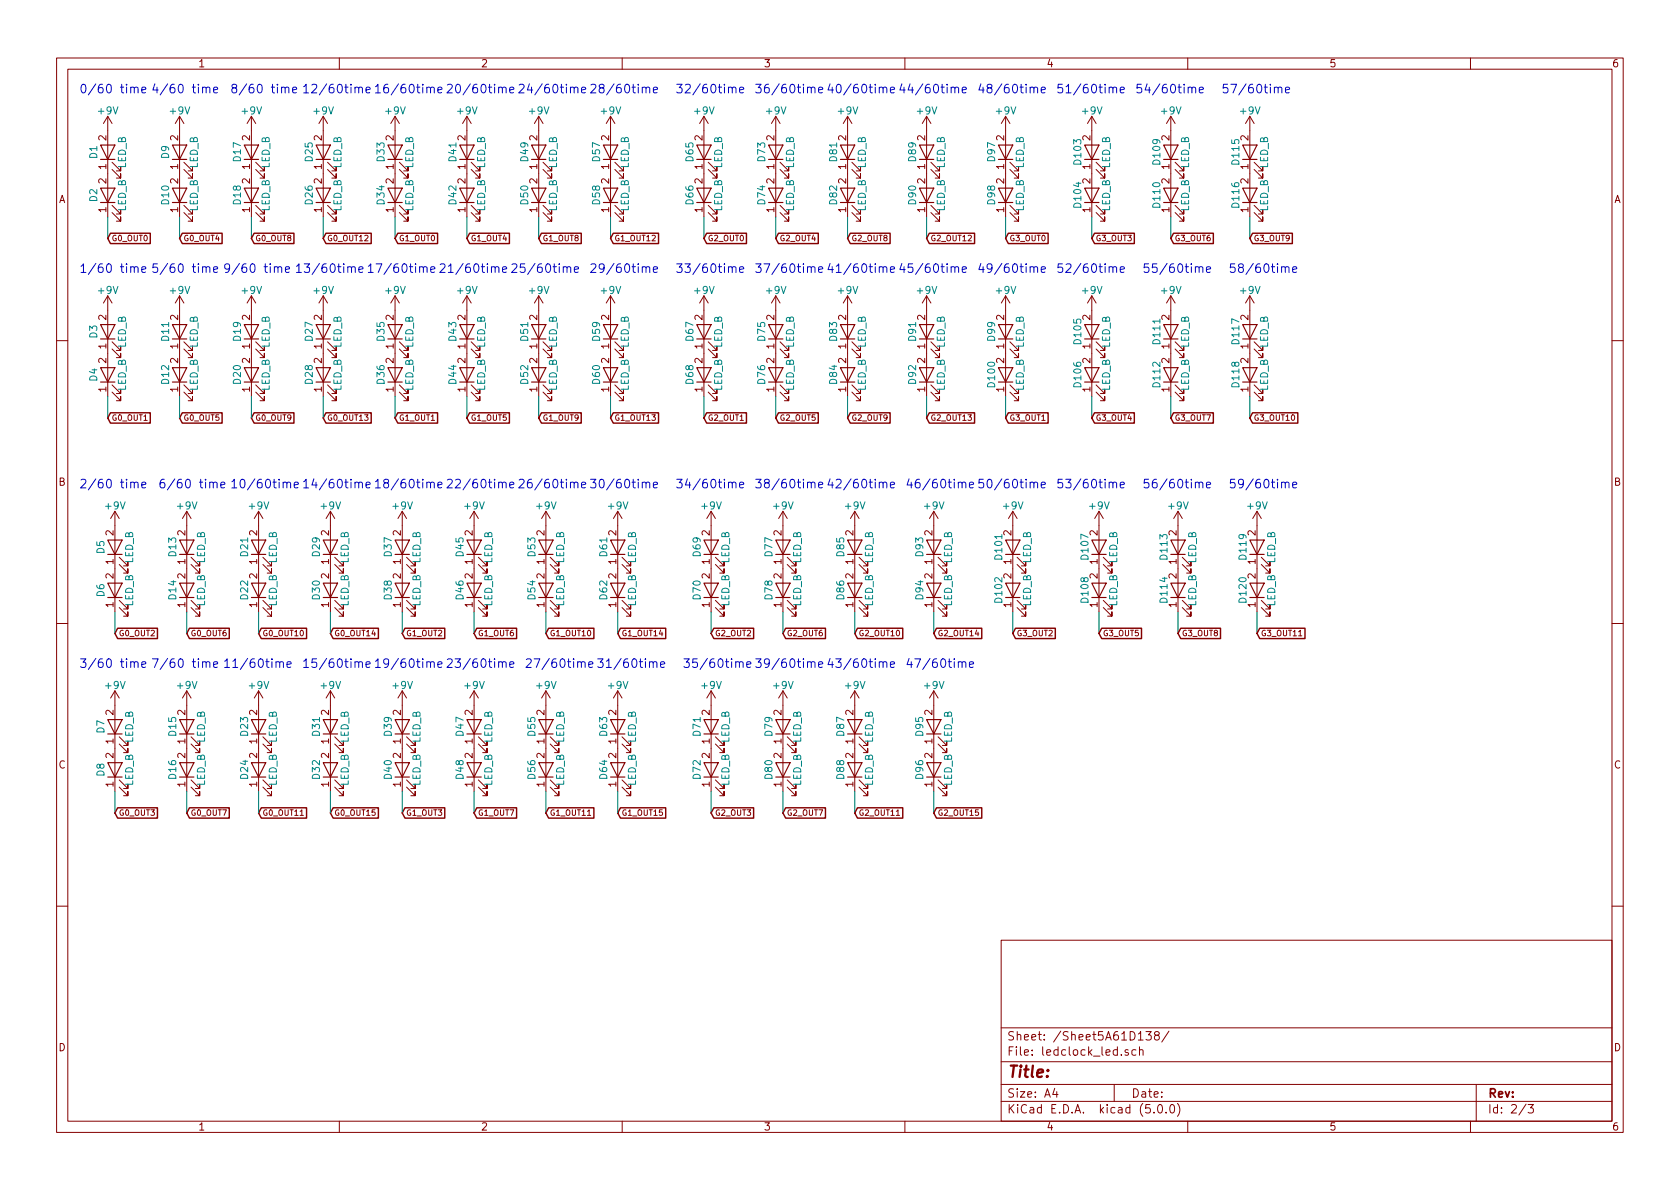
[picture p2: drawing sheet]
<svg xmlns="http://www.w3.org/2000/svg" width="297mm" height="210mm" viewBox="0 0 297 210" stroke-linecap="round" stroke-linejoin="round" font-family="sans-serif">
<defs><g id="words">
<text font-size="2.8" fill="#840000" x="178" y="190.5">Title:</text>
<g font-size="2.1" fill="#0000c2">
<text x="14" y="16.5">0/60 time</text>
<text x="26.7" y="16.5">4/60 time</text>
<text x="40.6" y="16.5">8/60 time</text>
<text x="53.3" y="16.5">12/60time</text>
<text x="66" y="16.5">16/60time</text>
<text x="78.7" y="16.5">20/60time</text>
<text x="91.4" y="16.5">24/60time</text>
<text x="104.1" y="16.5">28/60time</text>
<text x="119.4" y="16.5">32/60time</text>
<text x="133.3" y="16.5">36/60time</text>
<text x="146" y="16.5">40/60time</text>
<text x="158.7" y="16.5">44/60time</text>
<text x="172.7" y="16.5">48/60time</text>
<text x="186.7" y="16.5">51/60time</text>
<text x="200.7" y="16.5">54/60time</text>
<text x="215.9" y="16.5">57/60time</text>
<text x="14" y="48.3">1/60 time</text>
<text x="26.7" y="48.3">5/60 time</text>
<text x="39.4" y="48.3">9/60 time</text>
<text x="52.1" y="48.3">13/60time</text>
<text x="64.8" y="48.3">17/60time</text>
<text x="77.5" y="48.3">21/60time</text>
<text x="90.2" y="48.3">25/60time</text>
<text x="104.1" y="48.3">29/60time</text>
<text x="119.4" y="48.3">33/60time</text>
<text x="133.3" y="48.3">37/60time</text>
<text x="146" y="48.3">41/60time</text>
<text x="158.7" y="48.3">45/60time</text>
<text x="172.7" y="48.3">49/60time</text>
<text x="186.7" y="48.3">52/60time</text>
<text x="201.9" y="48.3">55/60time</text>
<text x="217.2" y="48.3">58/60time</text>
<text x="14" y="86.4">2/60 time</text>
<text x="27.9" y="86.4">6/60 time</text>
<text x="40.6" y="86.4">10/60time</text>
<text x="53.3" y="86.4">14/60time</text>
<text x="66" y="86.4">18/60time</text>
<text x="78.7" y="86.4">22/60time</text>
<text x="91.4" y="86.4">26/60time</text>
<text x="104.1" y="86.4">30/60time</text>
<text x="119.4" y="86.4">34/60time</text>
<text x="133.3" y="86.4">38/60time</text>
<text x="146" y="86.4">42/60time</text>
<text x="160" y="86.4">46/60time</text>
<text x="172.7" y="86.4">50/60time</text>
<text x="186.7" y="86.4">53/60time</text>
<text x="201.9" y="86.4">56/60time</text>
<text x="217.2" y="86.4">59/60time</text>
<text x="14" y="118.1">3/60 time</text>
<text x="26.7" y="118.1">7/60 time</text>
<text x="39.4" y="118.1">11/60time</text>
<text x="53.3" y="118.1">15/60time</text>
<text x="66" y="118.1">19/60time</text>
<text x="78.7" y="118.1">23/60time</text>
<text x="92.7" y="118.1">27/60time</text>
<text x="105.4" y="118.1">31/60time</text>
<text x="120.6" y="118.1">35/60time</text>
<text x="133.3" y="118.1">39/60time</text>
<text x="146" y="118.1">43/60time</text>
<text x="160" y="118.1">47/60time</text>
</g>
<g font-size="2.1" fill="#840000">
<text x="178" y="184">Sheet: /Sheet5A61D138/</text>
<text x="178" y="186.7">File: ledclock_led.sch</text>
<text x="178" y="196.9">KiCad E.D.A. kicad (5.0.0)</text>
<text x="178" y="194.1">Size: A4</text>
<text x="200" y="194.1">Date:</text>
<text x="263" y="194.1">Rev:</text>
<text x="263" y="196.9">Id: 2/3</text>
</g>
<g font-size="1.8" fill="#840000">
<text x="35" y="11.9">1</text>
<text x="85" y="11.9">2</text>
<text x="135" y="11.9">3</text>
<text x="185" y="11.9">4</text>
<text x="235" y="11.9">5</text>
<text x="285" y="11.9">6</text>
<text x="18.8" y="29.9" transform="rotate(-90 18.8 29.9)">1</text>
<text x="18.8" y="24.9" transform="rotate(-90 18.8 24.9)">2</text>
<text x="31.5" y="29.9" transform="rotate(-90 31.5 29.9)">1</text>
<text x="31.5" y="24.9" transform="rotate(-90 31.5 24.9)">2</text>
<text x="44.2" y="29.9" transform="rotate(-90 44.2 29.9)">1</text>
<text x="44.2" y="24.9" transform="rotate(-90 44.2 24.9)">2</text>
<text x="56.9" y="29.9" transform="rotate(-90 56.9 29.9)">1</text>
<text x="56.9" y="24.9" transform="rotate(-90 56.9 24.9)">2</text>
<text x="69.6" y="29.9" transform="rotate(-90 69.6 29.9)">1</text>
<text x="69.6" y="24.9" transform="rotate(-90 69.6 24.9)">2</text>
<text x="82.3" y="29.9" transform="rotate(-90 82.3 29.9)">1</text>
<text x="82.3" y="24.9" transform="rotate(-90 82.3 24.9)">2</text>
<text x="95" y="29.9" transform="rotate(-90 95 29.9)">1</text>
<text x="95" y="24.9" transform="rotate(-90 95 24.9)">2</text>
<text x="107.7" y="29.9" transform="rotate(-90 107.7 29.9)">1</text>
<text x="107.7" y="24.9" transform="rotate(-90 107.7 24.9)">2</text>
<text x="124.2" y="29.9" transform="rotate(-90 124.2 29.9)">1</text>
<text x="124.2" y="24.9" transform="rotate(-90 124.2 24.9)">2</text>
<text x="136.9" y="29.9" transform="rotate(-90 136.9 29.9)">1</text>
<text x="136.9" y="24.9" transform="rotate(-90 136.9 24.9)">2</text>
<text x="149.6" y="29.9" transform="rotate(-90 149.6 29.9)">1</text>
<text x="149.6" y="24.9" transform="rotate(-90 149.6 24.9)">2</text>
<text x="163.6" y="29.9" transform="rotate(-90 163.6 29.9)">1</text>
<text x="163.6" y="24.9" transform="rotate(-90 163.6 24.9)">2</text>
<text x="177.5" y="29.9" transform="rotate(-90 177.5 29.9)">1</text>
<text x="177.5" y="24.9" transform="rotate(-90 177.5 24.9)">2</text>
<text x="192.8" y="29.9" transform="rotate(-90 192.8 29.9)">1</text>
<text x="192.8" y="24.9" transform="rotate(-90 192.8 24.9)">2</text>
<text x="206.8" y="29.9" transform="rotate(-90 206.8 29.9)">1</text>
<text x="206.8" y="24.9" transform="rotate(-90 206.8 24.9)">2</text>
<text x="220.7" y="29.9" transform="rotate(-90 220.7 29.9)">1</text>
<text x="220.7" y="24.9" transform="rotate(-90 220.7 24.9)">2</text>
<text x="10.4" y="35.9">A</text>
<text x="18.8" y="32.5" transform="rotate(-90 18.8 32.5)">2</text>
<text x="31.5" y="32.5" transform="rotate(-90 31.5 32.5)">2</text>
<text x="44.2" y="32.5" transform="rotate(-90 44.2 32.5)">2</text>
<text x="56.9" y="32.5" transform="rotate(-90 56.9 32.5)">2</text>
<text x="69.6" y="32.5" transform="rotate(-90 69.6 32.5)">2</text>
<text x="82.3" y="32.5" transform="rotate(-90 82.3 32.5)">2</text>
<text x="95" y="32.5" transform="rotate(-90 95 32.5)">2</text>
<text x="107.7" y="32.5" transform="rotate(-90 107.7 32.5)">2</text>
<text x="124.2" y="32.5" transform="rotate(-90 124.2 32.5)">2</text>
<text x="136.9" y="32.5" transform="rotate(-90 136.9 32.5)">2</text>
<text x="149.6" y="32.5" transform="rotate(-90 149.6 32.5)">2</text>
<text x="163.6" y="32.5" transform="rotate(-90 163.6 32.5)">2</text>
<text x="177.5" y="32.5" transform="rotate(-90 177.5 32.5)">2</text>
<text x="192.8" y="32.5" transform="rotate(-90 192.8 32.5)">2</text>
<text x="206.8" y="32.5" transform="rotate(-90 206.8 32.5)">2</text>
<text x="220.7" y="32.5" transform="rotate(-90 220.7 32.5)">2</text>
<text x="285.4" y="35.9">A</text>
<text x="18.8" y="37.6" transform="rotate(-90 18.8 37.6)">1</text>
<text x="31.5" y="37.6" transform="rotate(-90 31.5 37.6)">1</text>
<text x="44.2" y="37.6" transform="rotate(-90 44.2 37.6)">1</text>
<text x="56.9" y="37.6" transform="rotate(-90 56.9 37.6)">1</text>
<text x="69.6" y="37.6" transform="rotate(-90 69.6 37.6)">1</text>
<text x="82.3" y="37.6" transform="rotate(-90 82.3 37.6)">1</text>
<text x="95" y="37.6" transform="rotate(-90 95 37.6)">1</text>
<text x="107.7" y="37.6" transform="rotate(-90 107.7 37.6)">1</text>
<text x="124.2" y="37.6" transform="rotate(-90 124.2 37.6)">1</text>
<text x="136.9" y="37.6" transform="rotate(-90 136.9 37.6)">1</text>
<text x="149.6" y="37.6" transform="rotate(-90 149.6 37.6)">1</text>
<text x="163.6" y="37.6" transform="rotate(-90 163.6 37.6)">1</text>
<text x="177.5" y="37.6" transform="rotate(-90 177.5 37.6)">1</text>
<text x="192.8" y="37.6" transform="rotate(-90 192.8 37.6)">1</text>
<text x="206.8" y="37.6" transform="rotate(-90 206.8 37.6)">1</text>
<text x="220.7" y="37.6" transform="rotate(-90 220.7 37.6)">1</text>
<text x="18.8" y="56.6" transform="rotate(-90 18.8 56.6)">2</text>
<text x="31.5" y="56.6" transform="rotate(-90 31.5 56.6)">2</text>
<text x="44.2" y="56.6" transform="rotate(-90 44.2 56.6)">2</text>
<text x="56.9" y="56.6" transform="rotate(-90 56.9 56.6)">2</text>
<text x="69.6" y="56.6" transform="rotate(-90 69.6 56.6)">2</text>
<text x="82.3" y="56.6" transform="rotate(-90 82.3 56.6)">2</text>
<text x="95" y="56.6" transform="rotate(-90 95 56.6)">2</text>
<text x="107.7" y="56.6" transform="rotate(-90 107.7 56.6)">2</text>
<text x="124.2" y="56.6" transform="rotate(-90 124.2 56.6)">2</text>
<text x="136.9" y="56.6" transform="rotate(-90 136.9 56.6)">2</text>
<text x="149.6" y="56.6" transform="rotate(-90 149.6 56.6)">2</text>
<text x="163.6" y="56.6" transform="rotate(-90 163.6 56.6)">2</text>
<text x="177.5" y="56.6" transform="rotate(-90 177.5 56.6)">2</text>
<text x="192.8" y="56.6" transform="rotate(-90 192.8 56.6)">2</text>
<text x="220.7" y="56.6" transform="rotate(-90 220.7 56.6)">2</text>
<text x="18.8" y="64.2" transform="rotate(-90 18.8 64.2)">2</text>
<text x="18.8" y="61.7" transform="rotate(-90 18.8 61.7)">1</text>
<text x="31.5" y="64.2" transform="rotate(-90 31.5 64.2)">2</text>
<text x="31.5" y="61.7" transform="rotate(-90 31.5 61.7)">1</text>
<text x="44.2" y="64.2" transform="rotate(-90 44.2 64.2)">2</text>
<text x="44.2" y="61.7" transform="rotate(-90 44.2 61.7)">1</text>
<text x="56.9" y="64.2" transform="rotate(-90 56.9 64.2)">2</text>
<text x="56.9" y="61.7" transform="rotate(-90 56.9 61.7)">1</text>
<text x="69.6" y="64.2" transform="rotate(-90 69.6 64.2)">2</text>
<text x="69.6" y="61.7" transform="rotate(-90 69.6 61.7)">1</text>
<text x="82.3" y="64.2" transform="rotate(-90 82.3 64.2)">2</text>
<text x="82.3" y="61.7" transform="rotate(-90 82.3 61.7)">1</text>
<text x="95" y="64.2" transform="rotate(-90 95 64.2)">2</text>
<text x="95" y="61.7" transform="rotate(-90 95 61.7)">1</text>
<text x="107.7" y="64.2" transform="rotate(-90 107.7 64.2)">2</text>
<text x="107.7" y="61.7" transform="rotate(-90 107.7 61.7)">1</text>
<text x="124.2" y="64.2" transform="rotate(-90 124.2 64.2)">2</text>
<text x="124.2" y="61.7" transform="rotate(-90 124.2 61.7)">1</text>
<text x="136.9" y="64.2" transform="rotate(-90 136.9 64.2)">2</text>
<text x="136.9" y="61.7" transform="rotate(-90 136.9 61.7)">1</text>
<text x="149.6" y="64.2" transform="rotate(-90 149.6 64.2)">2</text>
<text x="149.6" y="61.7" transform="rotate(-90 149.6 61.7)">1</text>
<text x="163.6" y="64.2" transform="rotate(-90 163.6 64.2)">2</text>
<text x="163.6" y="61.7" transform="rotate(-90 163.6 61.7)">1</text>
<text x="177.5" y="64.2" transform="rotate(-90 177.5 64.2)">2</text>
<text x="177.5" y="61.7" transform="rotate(-90 177.5 61.7)">1</text>
<text x="192.8" y="64.2" transform="rotate(-90 192.8 64.2)">2</text>
<text x="192.8" y="61.7" transform="rotate(-90 192.8 61.7)">1</text>
<text x="206.8" y="64.2" transform="rotate(-90 206.8 64.2)">2</text>
<text x="206.8" y="61.7" transform="rotate(-90 206.8 61.7)">1</text>
<text x="220.7" y="64.2" transform="rotate(-90 220.7 64.2)">2</text>
<text x="220.7" y="61.7" transform="rotate(-90 220.7 61.7)">1</text>
<text x="18.8" y="69.3" transform="rotate(-90 18.8 69.3)">1</text>
<text x="31.5" y="69.3" transform="rotate(-90 31.5 69.3)">1</text>
<text x="44.2" y="69.3" transform="rotate(-90 44.2 69.3)">1</text>
<text x="56.9" y="69.3" transform="rotate(-90 56.9 69.3)">1</text>
<text x="69.6" y="69.3" transform="rotate(-90 69.6 69.3)">1</text>
<text x="82.3" y="69.3" transform="rotate(-90 82.3 69.3)">1</text>
<text x="95" y="69.3" transform="rotate(-90 95 69.3)">1</text>
<text x="107.7" y="69.3" transform="rotate(-90 107.7 69.3)">1</text>
<text x="124.2" y="69.3" transform="rotate(-90 124.2 69.3)">1</text>
<text x="136.9" y="69.3" transform="rotate(-90 136.9 69.3)">1</text>
<text x="149.6" y="69.3" transform="rotate(-90 149.6 69.3)">1</text>
<text x="163.6" y="69.3" transform="rotate(-90 163.6 69.3)">1</text>
<text x="177.5" y="69.3" transform="rotate(-90 177.5 69.3)">1</text>
<text x="192.8" y="69.3" transform="rotate(-90 192.8 69.3)">1</text>
<text x="206.8" y="69.3" transform="rotate(-90 206.8 69.3)">1</text>
<text x="220.7" y="69.3" transform="rotate(-90 220.7 69.3)">1</text>
<text x="10.4" y="85.9">B</text>
<text x="285.4" y="85.9">B</text>
<text x="20.1" y="94.7" transform="rotate(-90 20.1 94.7)">2</text>
<text x="32.8" y="94.7" transform="rotate(-90 32.8 94.7)">2</text>
<text x="45.5" y="94.7" transform="rotate(-90 45.5 94.7)">2</text>
<text x="58.2" y="94.7" transform="rotate(-90 58.2 94.7)">2</text>
<text x="70.9" y="94.7" transform="rotate(-90 70.9 94.7)">2</text>
<text x="83.6" y="94.7" transform="rotate(-90 83.6 94.7)">2</text>
<text x="96.3" y="94.7" transform="rotate(-90 96.3 94.7)">2</text>
<text x="109" y="94.7" transform="rotate(-90 109 94.7)">2</text>
<text x="125.5" y="94.7" transform="rotate(-90 125.5 94.7)">2</text>
<text x="138.2" y="94.7" transform="rotate(-90 138.2 94.7)">2</text>
<text x="150.9" y="94.7" transform="rotate(-90 150.9 94.7)">2</text>
<text x="164.8" y="94.7" transform="rotate(-90 164.8 94.7)">2</text>
<text x="194.1" y="94.7" transform="rotate(-90 194.1 94.7)">2</text>
<text x="208" y="94.7" transform="rotate(-90 208 94.7)">2</text>
<text x="222" y="94.7" transform="rotate(-90 222 94.7)">2</text>
<text x="20.1" y="99.8" transform="rotate(-90 20.1 99.8)">1</text>
<text x="32.8" y="99.8" transform="rotate(-90 32.8 99.8)">1</text>
<text x="45.5" y="99.8" transform="rotate(-90 45.5 99.8)">1</text>
<text x="58.2" y="99.8" transform="rotate(-90 58.2 99.8)">1</text>
<text x="70.9" y="99.8" transform="rotate(-90 70.9 99.8)">1</text>
<text x="83.6" y="99.8" transform="rotate(-90 83.6 99.8)">1</text>
<text x="96.3" y="99.8" transform="rotate(-90 96.3 99.8)">1</text>
<text x="109" y="99.8" transform="rotate(-90 109 99.8)">1</text>
<text x="125.5" y="99.8" transform="rotate(-90 125.5 99.8)">1</text>
<text x="138.2" y="99.8" transform="rotate(-90 138.2 99.8)">1</text>
<text x="150.9" y="99.8" transform="rotate(-90 150.9 99.8)">1</text>
<text x="164.8" y="99.8" transform="rotate(-90 164.8 99.8)">1</text>
<text x="178.8" y="99.8" transform="rotate(-90 178.8 99.8)">1</text>
<text x="194.1" y="99.8" transform="rotate(-90 194.1 99.8)">1</text>
<text x="208" y="99.8" transform="rotate(-90 208 99.8)">1</text>
<text x="222" y="99.8" transform="rotate(-90 222 99.8)">1</text>
<text x="20.1" y="107.4" transform="rotate(-90 20.1 107.4)">1</text>
<text x="20.1" y="102.3" transform="rotate(-90 20.1 102.3)">2</text>
<text x="32.8" y="107.4" transform="rotate(-90 32.8 107.4)">1</text>
<text x="32.8" y="102.3" transform="rotate(-90 32.8 102.3)">2</text>
<text x="45.5" y="107.4" transform="rotate(-90 45.5 107.4)">1</text>
<text x="45.5" y="102.3" transform="rotate(-90 45.5 102.3)">2</text>
<text x="58.2" y="107.4" transform="rotate(-90 58.2 107.4)">1</text>
<text x="58.2" y="102.3" transform="rotate(-90 58.2 102.3)">2</text>
<text x="70.9" y="107.4" transform="rotate(-90 70.9 107.4)">1</text>
<text x="70.9" y="102.3" transform="rotate(-90 70.9 102.3)">2</text>
<text x="83.6" y="107.4" transform="rotate(-90 83.6 107.4)">1</text>
<text x="83.6" y="102.3" transform="rotate(-90 83.6 102.3)">2</text>
<text x="96.3" y="107.4" transform="rotate(-90 96.3 107.4)">1</text>
<text x="96.3" y="102.3" transform="rotate(-90 96.3 102.3)">2</text>
<text x="109" y="107.4" transform="rotate(-90 109 107.4)">1</text>
<text x="109" y="102.3" transform="rotate(-90 109 102.3)">2</text>
<text x="125.5" y="107.4" transform="rotate(-90 125.5 107.4)">1</text>
<text x="125.5" y="102.3" transform="rotate(-90 125.5 102.3)">2</text>
<text x="138.2" y="107.4" transform="rotate(-90 138.2 107.4)">1</text>
<text x="138.2" y="102.3" transform="rotate(-90 138.2 102.3)">2</text>
<text x="150.9" y="107.4" transform="rotate(-90 150.9 107.4)">1</text>
<text x="150.9" y="102.3" transform="rotate(-90 150.9 102.3)">2</text>
<text x="164.8" y="107.4" transform="rotate(-90 164.8 107.4)">1</text>
<text x="164.8" y="102.3" transform="rotate(-90 164.8 102.3)">2</text>
<text x="178.8" y="107.4" transform="rotate(-90 178.8 107.4)">1</text>
<text x="178.8" y="102.3" transform="rotate(-90 178.8 102.3)">2</text>
<text x="194.1" y="107.4" transform="rotate(-90 194.1 107.4)">1</text>
<text x="194.1" y="102.3" transform="rotate(-90 194.1 102.3)">2</text>
<text x="208" y="107.4" transform="rotate(-90 208 107.4)">1</text>
<text x="208" y="102.3" transform="rotate(-90 208 102.3)">2</text>
<text x="222" y="107.4" transform="rotate(-90 222 107.4)">1</text>
<text x="222" y="102.3" transform="rotate(-90 222 102.3)">2</text>
<text x="20.1" y="131.5" transform="rotate(-90 20.1 131.5)">1</text>
<text x="20.1" y="126.5" transform="rotate(-90 20.1 126.5)">2</text>
<text x="32.8" y="131.5" transform="rotate(-90 32.8 131.5)">1</text>
<text x="32.8" y="126.5" transform="rotate(-90 32.8 126.5)">2</text>
<text x="45.5" y="131.5" transform="rotate(-90 45.5 131.5)">1</text>
<text x="45.5" y="126.5" transform="rotate(-90 45.5 126.5)">2</text>
<text x="58.2" y="131.5" transform="rotate(-90 58.2 131.5)">1</text>
<text x="58.2" y="126.5" transform="rotate(-90 58.2 126.5)">2</text>
<text x="70.9" y="131.5" transform="rotate(-90 70.9 131.5)">1</text>
<text x="70.9" y="126.5" transform="rotate(-90 70.9 126.5)">2</text>
<text x="83.6" y="131.5" transform="rotate(-90 83.6 131.5)">1</text>
<text x="83.6" y="126.5" transform="rotate(-90 83.6 126.5)">2</text>
<text x="96.3" y="131.5" transform="rotate(-90 96.3 131.5)">1</text>
<text x="96.3" y="126.5" transform="rotate(-90 96.3 126.5)">2</text>
<text x="109" y="131.5" transform="rotate(-90 109 131.5)">1</text>
<text x="109" y="126.5" transform="rotate(-90 109 126.5)">2</text>
<text x="125.5" y="131.5" transform="rotate(-90 125.5 131.5)">1</text>
<text x="125.5" y="126.5" transform="rotate(-90 125.5 126.5)">2</text>
<text x="138.2" y="131.5" transform="rotate(-90 138.2 131.5)">1</text>
<text x="138.2" y="126.5" transform="rotate(-90 138.2 126.5)">2</text>
<text x="150.9" y="131.5" transform="rotate(-90 150.9 131.5)">1</text>
<text x="150.9" y="126.5" transform="rotate(-90 150.9 126.5)">2</text>
<text x="164.8" y="131.5" transform="rotate(-90 164.8 131.5)">1</text>
<text x="164.8" y="126.5" transform="rotate(-90 164.8 126.5)">2</text>
<text x="10.4" y="135.9">C</text>
<text x="20.1" y="134.1" transform="rotate(-90 20.1 134.1)">2</text>
<text x="32.8" y="134.1" transform="rotate(-90 32.8 134.1)">2</text>
<text x="45.5" y="134.1" transform="rotate(-90 45.5 134.1)">2</text>
<text x="58.2" y="134.1" transform="rotate(-90 58.2 134.1)">2</text>
<text x="70.9" y="134.1" transform="rotate(-90 70.9 134.1)">2</text>
<text x="83.6" y="134.1" transform="rotate(-90 83.6 134.1)">2</text>
<text x="96.3" y="134.1" transform="rotate(-90 96.3 134.1)">2</text>
<text x="109" y="134.1" transform="rotate(-90 109 134.1)">2</text>
<text x="125.5" y="134.1" transform="rotate(-90 125.5 134.1)">2</text>
<text x="138.2" y="134.1" transform="rotate(-90 138.2 134.1)">2</text>
<text x="150.9" y="134.1" transform="rotate(-90 150.9 134.1)">2</text>
<text x="164.8" y="134.1" transform="rotate(-90 164.8 134.1)">2</text>
<text x="285.4" y="135.9">C</text>
<text x="20.1" y="139.2" transform="rotate(-90 20.1 139.2)">1</text>
<text x="32.8" y="139.2" transform="rotate(-90 32.8 139.2)">1</text>
<text x="45.5" y="139.2" transform="rotate(-90 45.5 139.2)">1</text>
<text x="58.2" y="139.2" transform="rotate(-90 58.2 139.2)">1</text>
<text x="70.9" y="139.2" transform="rotate(-90 70.9 139.2)">1</text>
<text x="83.6" y="139.2" transform="rotate(-90 83.6 139.2)">1</text>
<text x="96.3" y="139.2" transform="rotate(-90 96.3 139.2)">1</text>
<text x="109" y="139.2" transform="rotate(-90 109 139.2)">1</text>
<text x="125.5" y="139.2" transform="rotate(-90 125.5 139.2)">1</text>
<text x="138.2" y="139.2" transform="rotate(-90 138.2 139.2)">1</text>
<text x="150.9" y="139.2" transform="rotate(-90 150.9 139.2)">1</text>
<text x="164.8" y="139.2" transform="rotate(-90 164.8 139.2)">1</text>
<text x="10.4" y="185.9">D</text>
<text x="285.4" y="185.9">D</text>
<text x="35" y="199.9">1</text>
<text x="85" y="199.9">2</text>
<text x="135" y="199.9">3</text>
<text x="185" y="199.9">4</text>
<text x="235" y="199.9">5</text>
<text x="285" y="199.9">6</text>
</g>
<g font-size="1.8" fill="#008484">
<text x="17.4" y="20.2">+9V</text>
<text x="30.1" y="20.2">+9V</text>
<text x="42.8" y="20.2">+9V</text>
<text x="55.5" y="20.2">+9V</text>
<text x="68.2" y="20.2">+9V</text>
<text x="80.9" y="20.2">+9V</text>
<text x="93.6" y="20.2">+9V</text>
<text x="106.3" y="20.2">+9V</text>
<text x="122.9" y="20.2">+9V</text>
<text x="135.6" y="20.2">+9V</text>
<text x="148.3" y="20.2">+9V</text>
<text x="162.2" y="20.2">+9V</text>
<text x="176.2" y="20.2">+9V</text>
<text x="191.4" y="20.2">+9V</text>
<text x="205.4" y="20.2">+9V</text>
<text x="219.4" y="20.2">+9V</text>
<text x="17.2" y="28" transform="rotate(-90 17.2 28)">D1</text>
<text x="22.3" y="29.8" transform="rotate(-90 22.3 29.8)">LED_B</text>
<text x="29.9" y="28" transform="rotate(-90 29.9 28)">D9</text>
<text x="35" y="29.8" transform="rotate(-90 35 29.8)">LED_B</text>
<text x="42.6" y="28.5" transform="rotate(-90 42.6 28.5)">D17</text>
<text x="47.7" y="29.8" transform="rotate(-90 47.7 29.8)">LED_B</text>
<text x="55.3" y="28.5" transform="rotate(-90 55.3 28.5)">D25</text>
<text x="60.4" y="29.8" transform="rotate(-90 60.4 29.8)">LED_B</text>
<text x="68" y="28.5" transform="rotate(-90 68 28.5)">D33</text>
<text x="73.1" y="29.8" transform="rotate(-90 73.1 29.8)">LED_B</text>
<text x="80.7" y="28.5" transform="rotate(-90 80.7 28.5)">D41</text>
<text x="85.8" y="29.8" transform="rotate(-90 85.8 29.8)">LED_B</text>
<text x="93.4" y="28.5" transform="rotate(-90 93.4 28.5)">D49</text>
<text x="98.5" y="29.8" transform="rotate(-90 98.5 29.8)">LED_B</text>
<text x="106.1" y="28.5" transform="rotate(-90 106.1 28.5)">D57</text>
<text x="111.2" y="29.8" transform="rotate(-90 111.2 29.8)">LED_B</text>
<text x="122.6" y="28.5" transform="rotate(-90 122.6 28.5)">D65</text>
<text x="127.7" y="29.8" transform="rotate(-90 127.7 29.8)">LED_B</text>
<text x="135.3" y="28.5" transform="rotate(-90 135.3 28.5)">D73</text>
<text x="140.4" y="29.8" transform="rotate(-90 140.4 29.8)">LED_B</text>
<text x="148" y="28.5" transform="rotate(-90 148 28.5)">D81</text>
<text x="153.1" y="29.8" transform="rotate(-90 153.1 29.8)">LED_B</text>
<text x="162" y="28.5" transform="rotate(-90 162 28.5)">D89</text>
<text x="167.1" y="29.8" transform="rotate(-90 167.1 29.8)">LED_B</text>
<text x="175.9" y="28.5" transform="rotate(-90 175.9 28.5)">D97</text>
<text x="181" y="29.8" transform="rotate(-90 181 29.8)">LED_B</text>
<text x="191.2" y="29" transform="rotate(-90 191.2 29)">D103</text>
<text x="196.3" y="29.8" transform="rotate(-90 196.3 29.8)">LED_B</text>
<text x="205.2" y="29" transform="rotate(-90 205.2 29)">D109</text>
<text x="210.2" y="29.8" transform="rotate(-90 210.2 29.8)">LED_B</text>
<text x="219.1" y="29" transform="rotate(-90 219.1 29)">D115</text>
<text x="224.2" y="29.8" transform="rotate(-90 224.2 29.8)">LED_B</text>
<text x="17.2" y="35.7" transform="rotate(-90 17.2 35.7)">D2</text>
<text x="22.3" y="37.4" transform="rotate(-90 22.3 37.4)">LED_B</text>
<text x="29.9" y="36.1" transform="rotate(-90 29.9 36.1)">D10</text>
<text x="35" y="37.4" transform="rotate(-90 35 37.4)">LED_B</text>
<text x="42.6" y="36.1" transform="rotate(-90 42.6 36.1)">D18</text>
<text x="47.7" y="37.4" transform="rotate(-90 47.7 37.4)">LED_B</text>
<text x="55.3" y="36.1" transform="rotate(-90 55.3 36.1)">D26</text>
<text x="60.4" y="37.4" transform="rotate(-90 60.4 37.4)">LED_B</text>
<text x="68" y="36.1" transform="rotate(-90 68 36.1)">D34</text>
<text x="73.1" y="37.4" transform="rotate(-90 73.1 37.4)">LED_B</text>
<text x="80.7" y="36.1" transform="rotate(-90 80.7 36.1)">D42</text>
<text x="85.8" y="37.4" transform="rotate(-90 85.8 37.4)">LED_B</text>
<text x="93.4" y="36.1" transform="rotate(-90 93.4 36.1)">D50</text>
<text x="98.5" y="37.4" transform="rotate(-90 98.5 37.4)">LED_B</text>
<text x="106.1" y="36.1" transform="rotate(-90 106.1 36.1)">D58</text>
<text x="111.2" y="37.4" transform="rotate(-90 111.2 37.4)">LED_B</text>
<text x="122.6" y="36.1" transform="rotate(-90 122.6 36.1)">D66</text>
<text x="127.7" y="37.4" transform="rotate(-90 127.7 37.4)">LED_B</text>
<text x="135.3" y="36.1" transform="rotate(-90 135.3 36.1)">D74</text>
<text x="140.4" y="37.4" transform="rotate(-90 140.4 37.4)">LED_B</text>
<text x="148" y="36.1" transform="rotate(-90 148 36.1)">D82</text>
<text x="153.1" y="37.4" transform="rotate(-90 153.1 37.4)">LED_B</text>
<text x="162" y="36.1" transform="rotate(-90 162 36.1)">D90</text>
<text x="167.1" y="37.4" transform="rotate(-90 167.1 37.4)">LED_B</text>
<text x="175.9" y="36.1" transform="rotate(-90 175.9 36.1)">D98</text>
<text x="181" y="37.4" transform="rotate(-90 181 37.4)">LED_B</text>
<text x="191.2" y="36.6" transform="rotate(-90 191.2 36.6)">D104</text>
<text x="196.3" y="37.4" transform="rotate(-90 196.3 37.4)">LED_B</text>
<text x="205.2" y="36.6" transform="rotate(-90 205.2 36.6)">D110</text>
<text x="210.2" y="37.4" transform="rotate(-90 210.2 37.4)">LED_B</text>
<text x="219.1" y="36.6" transform="rotate(-90 219.1 36.6)">D116</text>
<text x="224.2" y="37.4" transform="rotate(-90 224.2 37.4)">LED_B</text>
<text x="17.4" y="52">+9V</text>
<text x="30.1" y="52">+9V</text>
<text x="42.8" y="52">+9V</text>
<text x="55.5" y="52">+9V</text>
<text x="68.2" y="52">+9V</text>
<text x="80.9" y="52">+9V</text>
<text x="93.6" y="52">+9V</text>
<text x="106.3" y="52">+9V</text>
<text x="122.9" y="52">+9V</text>
<text x="135.6" y="52">+9V</text>
<text x="148.3" y="52">+9V</text>
<text x="162.2" y="52">+9V</text>
<text x="176.2" y="52">+9V</text>
<text x="191.4" y="52">+9V</text>
<text x="205.4" y="52">+9V</text>
<text x="219.4" y="52">+9V</text>
<text x="17.2" y="59.8" transform="rotate(-90 17.2 59.8)">D3</text>
<text x="206.8" y="56.6" transform="rotate(-90 206.8 56.6)">2</text>
<text x="22.3" y="61.6" transform="rotate(-90 22.3 61.6)">LED_B</text>
<text x="29.9" y="60.3" transform="rotate(-90 29.9 60.3)">D11</text>
<text x="35" y="61.6" transform="rotate(-90 35 61.6)">LED_B</text>
<text x="42.6" y="60.3" transform="rotate(-90 42.6 60.3)">D19</text>
<text x="47.7" y="61.6" transform="rotate(-90 47.7 61.6)">LED_B</text>
<text x="55.3" y="60.3" transform="rotate(-90 55.3 60.3)">D27</text>
<text x="60.4" y="61.6" transform="rotate(-90 60.4 61.6)">LED_B</text>
<text x="68" y="60.3" transform="rotate(-90 68 60.3)">D35</text>
<text x="73.1" y="61.6" transform="rotate(-90 73.1 61.6)">LED_B</text>
<text x="80.7" y="60.3" transform="rotate(-90 80.7 60.3)">D43</text>
<text x="85.8" y="61.6" transform="rotate(-90 85.8 61.6)">LED_B</text>
<text x="93.4" y="60.3" transform="rotate(-90 93.4 60.3)">D51</text>
<text x="98.5" y="61.6" transform="rotate(-90 98.5 61.6)">LED_B</text>
<text x="106.1" y="60.3" transform="rotate(-90 106.1 60.3)">D59</text>
<text x="111.2" y="61.6" transform="rotate(-90 111.2 61.6)">LED_B</text>
<text x="122.6" y="60.3" transform="rotate(-90 122.6 60.3)">D67</text>
<text x="127.7" y="61.6" transform="rotate(-90 127.7 61.6)">LED_B</text>
<text x="135.3" y="60.3" transform="rotate(-90 135.3 60.3)">D75</text>
<text x="140.4" y="61.6" transform="rotate(-90 140.4 61.6)">LED_B</text>
<text x="148" y="60.3" transform="rotate(-90 148 60.3)">D83</text>
<text x="153.1" y="61.6" transform="rotate(-90 153.1 61.6)">LED_B</text>
<text x="162" y="60.3" transform="rotate(-90 162 60.3)">D91</text>
<text x="167.1" y="61.6" transform="rotate(-90 167.1 61.6)">LED_B</text>
<text x="175.9" y="60.3" transform="rotate(-90 175.9 60.3)">D99</text>
<text x="181" y="61.6" transform="rotate(-90 181 61.6)">LED_B</text>
<text x="191.2" y="60.8" transform="rotate(-90 191.2 60.8)">D105</text>
<text x="196.3" y="61.6" transform="rotate(-90 196.3 61.6)">LED_B</text>
<text x="205.2" y="60.8" transform="rotate(-90 205.2 60.8)">D111</text>
<text x="210.2" y="61.6" transform="rotate(-90 210.2 61.6)">LED_B</text>
<text x="219.1" y="60.8" transform="rotate(-90 219.1 60.8)">D117</text>
<text x="224.2" y="61.6" transform="rotate(-90 224.2 61.6)">LED_B</text>
<text x="17.2" y="67.4" transform="rotate(-90 17.2 67.4)">D4</text>
<text x="22.3" y="69.2" transform="rotate(-90 22.3 69.2)">LED_B</text>
<text x="29.9" y="67.9" transform="rotate(-90 29.9 67.9)">D12</text>
<text x="35" y="69.2" transform="rotate(-90 35 69.2)">LED_B</text>
<text x="42.6" y="67.9" transform="rotate(-90 42.6 67.9)">D20</text>
<text x="47.7" y="69.2" transform="rotate(-90 47.7 69.2)">LED_B</text>
<text x="55.3" y="67.9" transform="rotate(-90 55.3 67.9)">D28</text>
<text x="60.4" y="69.2" transform="rotate(-90 60.4 69.2)">LED_B</text>
<text x="68" y="67.9" transform="rotate(-90 68 67.9)">D36</text>
<text x="73.1" y="69.2" transform="rotate(-90 73.1 69.2)">LED_B</text>
<text x="80.7" y="67.9" transform="rotate(-90 80.7 67.9)">D44</text>
<text x="85.8" y="69.2" transform="rotate(-90 85.8 69.2)">LED_B</text>
<text x="93.4" y="67.9" transform="rotate(-90 93.4 67.9)">D52</text>
<text x="98.5" y="69.2" transform="rotate(-90 98.5 69.2)">LED_B</text>
<text x="106.1" y="67.9" transform="rotate(-90 106.1 67.9)">D60</text>
<text x="111.2" y="69.2" transform="rotate(-90 111.2 69.2)">LED_B</text>
<text x="122.6" y="67.9" transform="rotate(-90 122.6 67.9)">D68</text>
<text x="127.7" y="69.2" transform="rotate(-90 127.7 69.2)">LED_B</text>
<text x="135.3" y="67.9" transform="rotate(-90 135.3 67.9)">D76</text>
<text x="140.4" y="69.2" transform="rotate(-90 140.4 69.2)">LED_B</text>
<text x="148" y="67.9" transform="rotate(-90 148 67.9)">D84</text>
<text x="153.1" y="69.2" transform="rotate(-90 153.1 69.2)">LED_B</text>
<text x="162" y="67.9" transform="rotate(-90 162 67.9)">D92</text>
<text x="167.1" y="69.2" transform="rotate(-90 167.1 69.2)">LED_B</text>
<text x="175.9" y="68.4" transform="rotate(-90 175.9 68.4)">D100</text>
<text x="181" y="69.2" transform="rotate(-90 181 69.2)">LED_B</text>
<text x="191.2" y="68.4" transform="rotate(-90 191.2 68.4)">D106</text>
<text x="196.3" y="69.2" transform="rotate(-90 196.3 69.2)">LED_B</text>
<text x="205.2" y="68.4" transform="rotate(-90 205.2 68.4)">D112</text>
<text x="210.2" y="69.2" transform="rotate(-90 210.2 69.2)">LED_B</text>
<text x="219.1" y="68.4" transform="rotate(-90 219.1 68.4)">D118</text>
<text x="224.2" y="69.2" transform="rotate(-90 224.2 69.2)">LED_B</text>
<text x="18.7" y="90.1">+9V</text>
<text x="31.4" y="90.1">+9V</text>
<text x="44.1" y="90.1">+9V</text>
<text x="56.8" y="90.1">+9V</text>
<text x="69.5" y="90.1">+9V</text>
<text x="82.2" y="90.1">+9V</text>
<text x="94.9" y="90.1">+9V</text>
<text x="107.6" y="90.1">+9V</text>
<text x="124.1" y="90.1">+9V</text>
<text x="136.8" y="90.1">+9V</text>
<text x="149.5" y="90.1">+9V</text>
<text x="163.5" y="90.1">+9V</text>
<text x="177.5" y="90.1">+9V</text>
<text x="178.8" y="94.7" transform="rotate(-90 178.8 94.7)">2</text>
<text x="192.7" y="90.1">+9V</text>
<text x="206.7" y="90.1">+9V</text>
<text x="220.6" y="90.1">+9V</text>
<text x="18.5" y="97.9" transform="rotate(-90 18.5 97.9)">D5</text>
<text x="23.5" y="99.7" transform="rotate(-90 23.5 99.7)">LED_B</text>
<text x="31.2" y="98.4" transform="rotate(-90 31.2 98.4)">D13</text>
<text x="36.2" y="99.7" transform="rotate(-90 36.2 99.7)">LED_B</text>
<text x="43.9" y="98.4" transform="rotate(-90 43.9 98.4)">D21</text>
<text x="48.9" y="99.7" transform="rotate(-90 48.9 99.7)">LED_B</text>
<text x="56.6" y="98.4" transform="rotate(-90 56.6 98.4)">D29</text>
<text x="61.6" y="99.7" transform="rotate(-90 61.6 99.7)">LED_B</text>
<text x="69.3" y="98.4" transform="rotate(-90 69.3 98.4)">D37</text>
<text x="74.3" y="99.7" transform="rotate(-90 74.3 99.7)">LED_B</text>
<text x="82" y="98.4" transform="rotate(-90 82 98.4)">D45</text>
<text x="87" y="99.7" transform="rotate(-90 87 99.7)">LED_B</text>
<text x="94.7" y="98.4" transform="rotate(-90 94.7 98.4)">D53</text>
<text x="99.7" y="99.7" transform="rotate(-90 99.7 99.7)">LED_B</text>
<text x="107.4" y="98.4" transform="rotate(-90 107.4 98.4)">D61</text>
<text x="112.4" y="99.7" transform="rotate(-90 112.4 99.7)">LED_B</text>
<text x="123.9" y="98.4" transform="rotate(-90 123.9 98.4)">D69</text>
<text x="129" y="99.7" transform="rotate(-90 129 99.7)">LED_B</text>
<text x="136.6" y="98.4" transform="rotate(-90 136.6 98.4)">D77</text>
<text x="141.7" y="99.7" transform="rotate(-90 141.7 99.7)">LED_B</text>
<text x="149.3" y="98.4" transform="rotate(-90 149.3 98.4)">D85</text>
<text x="154.4" y="99.7" transform="rotate(-90 154.4 99.7)">LED_B</text>
<text x="163.2" y="98.4" transform="rotate(-90 163.2 98.4)">D93</text>
<text x="168.3" y="99.7" transform="rotate(-90 168.3 99.7)">LED_B</text>
<text x="177.2" y="98.9" transform="rotate(-90 177.2 98.9)">D101</text>
<text x="182.3" y="99.7" transform="rotate(-90 182.3 99.7)">LED_B</text>
<text x="192.5" y="98.9" transform="rotate(-90 192.5 98.9)">D107</text>
<text x="197.5" y="99.7" transform="rotate(-90 197.5 99.7)">LED_B</text>
<text x="206.4" y="98.9" transform="rotate(-90 206.4 98.9)">D113</text>
<text x="211.5" y="99.7" transform="rotate(-90 211.5 99.7)">LED_B</text>
<text x="220.4" y="98.9" transform="rotate(-90 220.4 98.9)">D119</text>
<text x="225.5" y="99.7" transform="rotate(-90 225.5 99.7)">LED_B</text>
<text x="18.5" y="105.5" transform="rotate(-90 18.5 105.5)">D6</text>
<text x="23.5" y="107.3" transform="rotate(-90 23.5 107.3)">LED_B</text>
<text x="31.2" y="106" transform="rotate(-90 31.2 106)">D14</text>
<text x="36.2" y="107.3" transform="rotate(-90 36.2 107.3)">LED_B</text>
<text x="43.9" y="106" transform="rotate(-90 43.9 106)">D22</text>
<text x="48.9" y="107.3" transform="rotate(-90 48.9 107.3)">LED_B</text>
<text x="56.6" y="106" transform="rotate(-90 56.6 106)">D30</text>
<text x="61.6" y="107.3" transform="rotate(-90 61.6 107.3)">LED_B</text>
<text x="69.3" y="106" transform="rotate(-90 69.3 106)">D38</text>
<text x="74.3" y="107.3" transform="rotate(-90 74.3 107.3)">LED_B</text>
<text x="82" y="106" transform="rotate(-90 82 106)">D46</text>
<text x="87" y="107.3" transform="rotate(-90 87 107.3)">LED_B</text>
<text x="94.7" y="106" transform="rotate(-90 94.7 106)">D54</text>
<text x="99.7" y="107.3" transform="rotate(-90 99.7 107.3)">LED_B</text>
<text x="107.4" y="106" transform="rotate(-90 107.4 106)">D62</text>
<text x="112.4" y="107.3" transform="rotate(-90 112.4 107.3)">LED_B</text>
<text x="123.9" y="106" transform="rotate(-90 123.9 106)">D70</text>
<text x="129" y="107.3" transform="rotate(-90 129 107.3)">LED_B</text>
<text x="136.6" y="106" transform="rotate(-90 136.6 106)">D78</text>
<text x="141.7" y="107.3" transform="rotate(-90 141.7 107.3)">LED_B</text>
<text x="149.3" y="106" transform="rotate(-90 149.3 106)">D86</text>
<text x="154.4" y="107.3" transform="rotate(-90 154.4 107.3)">LED_B</text>
<text x="163.2" y="106" transform="rotate(-90 163.2 106)">D94</text>
<text x="168.3" y="107.3" transform="rotate(-90 168.3 107.3)">LED_B</text>
<text x="177.2" y="106.5" transform="rotate(-90 177.2 106.5)">D102</text>
<text x="182.3" y="107.3" transform="rotate(-90 182.3 107.3)">LED_B</text>
<text x="192.5" y="106.5" transform="rotate(-90 192.5 106.5)">D108</text>
<text x="197.5" y="107.3" transform="rotate(-90 197.5 107.3)">LED_B</text>
<text x="206.4" y="106.5" transform="rotate(-90 206.4 106.5)">D114</text>
<text x="211.5" y="107.3" transform="rotate(-90 211.5 107.3)">LED_B</text>
<text x="220.4" y="106.5" transform="rotate(-90 220.4 106.5)">D120</text>
<text x="225.5" y="107.3" transform="rotate(-90 225.5 107.3)">LED_B</text>
<text x="18.7" y="121.8">+9V</text>
<text x="31.4" y="121.8">+9V</text>
<text x="44.1" y="121.8">+9V</text>
<text x="56.8" y="121.8">+9V</text>
<text x="69.5" y="121.8">+9V</text>
<text x="82.2" y="121.8">+9V</text>
<text x="94.9" y="121.8">+9V</text>
<text x="107.6" y="121.8">+9V</text>
<text x="124.1" y="121.8">+9V</text>
<text x="136.8" y="121.8">+9V</text>
<text x="149.5" y="121.8">+9V</text>
<text x="163.5" y="121.8">+9V</text>
<text x="18.5" y="129.6" transform="rotate(-90 18.5 129.6)">D7</text>
<text x="23.5" y="131.4" transform="rotate(-90 23.5 131.4)">LED_B</text>
<text x="31.2" y="130.1" transform="rotate(-90 31.2 130.1)">D15</text>
<text x="36.2" y="131.4" transform="rotate(-90 36.2 131.4)">LED_B</text>
<text x="43.9" y="130.1" transform="rotate(-90 43.9 130.1)">D23</text>
<text x="48.9" y="131.4" transform="rotate(-90 48.9 131.4)">LED_B</text>
<text x="56.6" y="130.1" transform="rotate(-90 56.6 130.1)">D31</text>
<text x="61.6" y="131.4" transform="rotate(-90 61.6 131.4)">LED_B</text>
<text x="69.3" y="130.1" transform="rotate(-90 69.3 130.1)">D39</text>
<text x="74.3" y="131.4" transform="rotate(-90 74.3 131.4)">LED_B</text>
<text x="82" y="130.1" transform="rotate(-90 82 130.1)">D47</text>
<text x="87" y="131.4" transform="rotate(-90 87 131.4)">LED_B</text>
<text x="94.7" y="130.1" transform="rotate(-90 94.7 130.1)">D55</text>
<text x="99.7" y="131.4" transform="rotate(-90 99.7 131.4)">LED_B</text>
<text x="107.4" y="130.1" transform="rotate(-90 107.4 130.1)">D63</text>
<text x="112.4" y="131.4" transform="rotate(-90 112.4 131.4)">LED_B</text>
<text x="123.9" y="130.1" transform="rotate(-90 123.9 130.1)">D71</text>
<text x="129" y="131.4" transform="rotate(-90 129 131.4)">LED_B</text>
<text x="136.6" y="130.1" transform="rotate(-90 136.6 130.1)">D79</text>
<text x="141.7" y="131.4" transform="rotate(-90 141.7 131.4)">LED_B</text>
<text x="149.3" y="130.1" transform="rotate(-90 149.3 130.1)">D87</text>
<text x="154.4" y="131.4" transform="rotate(-90 154.4 131.4)">LED_B</text>
<text x="163.2" y="130.1" transform="rotate(-90 163.2 130.1)">D95</text>
<text x="168.3" y="131.4" transform="rotate(-90 168.3 131.4)">LED_B</text>
<text x="18.5" y="137.3" transform="rotate(-90 18.5 137.3)">D8</text>
<text x="31.2" y="137.7" transform="rotate(-90 31.2 137.7)">D16</text>
<text x="43.9" y="137.7" transform="rotate(-90 43.9 137.7)">D24</text>
<text x="56.6" y="137.7" transform="rotate(-90 56.6 137.7)">D32</text>
<text x="69.3" y="137.7" transform="rotate(-90 69.3 137.7)">D40</text>
<text x="82" y="137.7" transform="rotate(-90 82 137.7)">D48</text>
<text x="94.7" y="137.7" transform="rotate(-90 94.7 137.7)">D56</text>
<text x="107.4" y="137.7" transform="rotate(-90 107.4 137.7)">D64</text>
<text x="123.9" y="137.7" transform="rotate(-90 123.9 137.7)">D72</text>
<text x="136.6" y="137.7" transform="rotate(-90 136.6 137.7)">D80</text>
<text x="149.3" y="137.7" transform="rotate(-90 149.3 137.7)">D88</text>
<text x="163.2" y="137.7" transform="rotate(-90 163.2 137.7)">D96</text>
<text x="23.5" y="139" transform="rotate(-90 23.5 139)">LED_B</text>
<text x="36.2" y="139" transform="rotate(-90 36.2 139)">LED_B</text>
<text x="48.9" y="139" transform="rotate(-90 48.9 139)">LED_B</text>
<text x="61.6" y="139" transform="rotate(-90 61.6 139)">LED_B</text>
<text x="74.3" y="139" transform="rotate(-90 74.3 139)">LED_B</text>
<text x="87" y="139" transform="rotate(-90 87 139)">LED_B</text>
<text x="99.7" y="139" transform="rotate(-90 99.7 139)">LED_B</text>
<text x="112.4" y="139" transform="rotate(-90 112.4 139)">LED_B</text>
<text x="129" y="139" transform="rotate(-90 129 139)">LED_B</text>
<text x="141.7" y="139" transform="rotate(-90 141.7 139)">LED_B</text>
<text x="154.4" y="139" transform="rotate(-90 154.4 139)">LED_B</text>
<text x="168.3" y="139" transform="rotate(-90 168.3 139)">LED_B</text>
</g>
<g font-size="1.4" fill="#840000">
<text x="19.7" y="42.6">G0_OUT0</text>
<text x="32.4" y="42.6">G0_OUT4</text>
<text x="45.1" y="42.6">G0_OUT8</text>
<text x="57.8" y="42.6">G0_OUT12</text>
<text x="70.5" y="42.6">G1_OUT0</text>
<text x="83.2" y="42.6">G1_OUT4</text>
<text x="95.9" y="42.6">G1_OUT8</text>
<text x="108.6" y="42.6">G1_OUT12</text>
<text x="125.1" y="42.6">G2_OUT0</text>
<text x="137.8" y="42.6">G2_OUT4</text>
<text x="150.5" y="42.6">G2_OUT8</text>
<text x="164.5" y="42.6">G2_OUT12</text>
<text x="178.4" y="42.6">G3_OUT0</text>
<text x="193.7" y="42.6">G3_OUT3</text>
<text x="207.6" y="42.6">G3_OUT6</text>
<text x="221.6" y="42.6">G3_OUT9</text>
<text x="19.7" y="74.4">G0_OUT1</text>
<text x="32.4" y="74.4">G0_OUT5</text>
<text x="45.1" y="74.4">G0_OUT9</text>
<text x="57.8" y="74.4">G0_OUT13</text>
<text x="70.5" y="74.4">G1_OUT1</text>
<text x="83.2" y="74.4">G1_OUT5</text>
<text x="95.9" y="74.4">G1_OUT9</text>
<text x="108.6" y="74.4">G1_OUT13</text>
<text x="125.1" y="74.4">G2_OUT1</text>
<text x="137.8" y="74.4">G2_OUT5</text>
<text x="150.5" y="74.4">G2_OUT9</text>
<text x="164.5" y="74.4">G2_OUT13</text>
<text x="178.4" y="74.4">G3_OUT1</text>
<text x="193.7" y="74.4">G3_OUT4</text>
<text x="207.6" y="74.4">G3_OUT7</text>
<text x="221.6" y="74.4">G3_OUT10</text>
<text x="21" y="112.5">G0_OUT2</text>
<text x="33.7" y="112.5">G0_OUT6</text>
<text x="46.4" y="112.5">G0_OUT10</text>
<text x="59.1" y="112.5">G0_OUT14</text>
<text x="71.8" y="112.5">G1_OUT2</text>
<text x="84.5" y="112.5">G1_OUT6</text>
<text x="97.2" y="112.5">G1_OUT10</text>
<text x="109.9" y="112.5">G1_OUT14</text>
<text x="126.4" y="112.5">G2_OUT2</text>
<text x="139.1" y="112.5">G2_OUT6</text>
<text x="151.8" y="112.5">G2_OUT10</text>
<text x="165.7" y="112.5">G2_OUT14</text>
<text x="179.7" y="112.5">G3_OUT2</text>
<text x="194.9" y="112.5">G3_OUT5</text>
<text x="208.9" y="112.5">G3_OUT8</text>
<text x="222.9" y="112.5">G3_OUT11</text>
<text x="21" y="144.2">G0_OUT3</text>
<text x="33.7" y="144.2">G0_OUT7</text>
<text x="46.4" y="144.2">G0_OUT11</text>
<text x="59.1" y="144.2">G0_OUT15</text>
<text x="71.8" y="144.2">G1_OUT3</text>
<text x="84.5" y="144.2">G1_OUT7</text>
<text x="97.2" y="144.2">G1_OUT11</text>
<text x="109.9" y="144.2">G1_OUT15</text>
<text x="126.4" y="144.2">G2_OUT3</text>
<text x="139.1" y="144.2">G2_OUT7</text>
<text x="151.8" y="144.2">G2_OUT11</text>
<text x="165.7" y="144.2">G2_OUT15</text>
</g>
</g></defs>
<g fill="none" stroke="#840000" stroke-width=".18">
<path d="M10 10.3h277v189.9h-277zM12 12.2h273v186.1h-273zM60 10.3v1.9M110 10.3v1.9M160 10.3v1.9M210 10.3v1.9M260 10.3v1.9M19 20.6v17.7M19 20.6l-.7 1.2M19 20.6l.8 1.2M19.8 30l1.5 1.5v-.8v.8h-.7M19.8 28.7l1.5 1.5v-.7v.7h-.7"/>
<path d="M19.8 37.6l1.5 1.5v-.8v.8h-.7M19.8 36.3l1.5 1.5v-.7v.7h-.7M31.7 20.6v17.7M31.7 20.6l-.7 1.2M31.7 20.6l.8 1.2M32.5 30l1.5 1.5v-.8v.8h-.7M32.5 28.7l1.5 1.5v-.7v.7h-.7M32.5 37.6l1.5 1.5v-.8v.8h-.7M32.5 36.3l1.5 1.5v-.7v.7h-.7M44.4 20.6v17.7M44.4 20.6l-.7 1.2M44.4 20.6l.8 1.2"/>
<path d="M45.2 30l1.5 1.5v-.8v.8h-.7M45.2 28.7l1.5 1.5v-.7v.7h-.7M45.2 37.6l1.5 1.5v-.8v.8h-.7M45.2 36.3l1.5 1.5v-.7v.7h-.7M57.1 20.6v17.7M57.1 20.6l-.7 1.2M57.1 20.6l.8 1.2M57.9 30l1.5 1.5v-.8v.8h-.7M57.9 28.7l1.5 1.5v-.7v.7h-.7M57.9 37.6l1.5 1.5v-.8v.8h-.7M57.9 36.3l1.5 1.5v-.7v.7h-.7M69.8 20.6v17.7"/>
<path d="M69.8 20.6l-.7 1.2M69.8 20.6l.8 1.2M70.6 30l1.5 1.5v-.8v.8h-.7M70.6 28.7l1.5 1.5v-.7v.7h-.7M70.6 37.6l1.5 1.5v-.8v.8h-.7M70.6 36.3l1.5 1.5v-.7v.7h-.7M82.5 20.6v17.7M82.5 20.6l-.7 1.2M82.5 20.6l.8 1.2M83.3 30l1.5 1.5v-.8v.8h-.7M83.3 28.7l1.5 1.5v-.7v.7h-.7M83.3 37.6l1.5 1.5v-.8v.8h-.7"/>
<path d="M83.3 36.3l1.5 1.5v-.7v.7h-.7M95.2 20.6v17.7M95.2 20.6l-.7 1.2M95.2 20.6l.8 1.2M96 30l1.5 1.5v-.8v.8h-.7M96 28.7l1.5 1.5v-.7v.7h-.7M96 37.6l1.5 1.5v-.8v.8h-.7M96 36.3l1.5 1.5v-.7v.7h-.7M107.9 20.6v17.7M107.9 20.6l-.7 1.2M107.9 20.6l.8 1.2M108.7 30l1.5 1.5v-.8v.8h-.7"/>
<path d="M108.7 28.7l1.5 1.5v-.7v.7h-.7M108.7 37.6l1.5 1.5v-.8v.8h-.7M108.7 36.3l1.5 1.5v-.7v.7h-.7M124.5 20.6v17.7M124.5 20.6l-.8 1.2M124.5 20.6l.7 1.2M125.2 30l1.5 1.5v-.8v.8h-.7M125.2 28.7l1.5 1.5v-.7v.7h-.7M125.2 37.6l1.5 1.5v-.8v.8h-.7M125.2 36.3l1.5 1.5v-.7v.7h-.7M137.2 20.6v17.7M137.2 20.6l-.8 1.2"/>
<path d="M137.2 20.6l.7 1.2M137.9 30l1.5 1.5v-.8v.8h-.7M137.9 28.7l1.5 1.5v-.7v.7h-.7M137.9 37.6l1.5 1.5v-.8v.8h-.7M137.9 36.3l1.5 1.5v-.7v.7h-.7M149.9 20.6v17.7M149.9 20.6l-.8 1.2M149.9 20.6l.7 1.2M150.6 30l1.5 1.5v-.8v.8h-.7M150.6 28.7l1.5 1.5v-.7v.7h-.7M150.6 37.6l1.5 1.5v-.8v.8h-.7M150.6 36.3l1.5 1.5v-.7v.7h-.7"/>
<path d="M163.8 20.6v17.7M163.8 20.6l-.7 1.2M163.8 20.6l.8 1.2M164.6 30l1.5 1.5v-.8v.8h-.7M164.6 28.7l1.5 1.5v-.7v.7h-.7M164.6 37.6l1.5 1.5v-.8v.8h-.7M164.6 36.3l1.5 1.5v-.7v.7h-.7M177.8 20.6v17.7M177.8 20.6l-.8 1.2M177.8 20.6l.8 1.2M178.6 30l1.5 1.5v-.8v.8h-.8M178.6 28.7l1.5 1.5v-.7v.7h-.8"/>
<path d="M178.6 37.6l1.5 1.5v-.8v.8h-.8M178.6 36.3l1.5 1.5v-.7v.7h-.8M193 20.6v17.7M193 20.6l-.7 1.2M193 20.6l.8 1.2M193.8 30l1.5 1.5v-.8v.8h-.7M193.8 28.7l1.5 1.5v-.7v.7h-.7M193.8 37.6l1.5 1.5v-.8v.8h-.7M193.8 36.3l1.5 1.5v-.7v.7h-.7M207 20.6v17.7M207 20.6l-.8 1.2M207 20.6l.8 1.2"/>
<path d="M207.8 30l1.5 1.5v-.8v.8h-.8M207.8 28.7l1.5 1.5v-.7v.7h-.8M207.8 37.6l1.5 1.5v-.8v.8h-.8M207.8 36.3l1.5 1.5v-.7v.7h-.8M221 20.6v17.7M221 20.6l-.8 1.2M221 20.6l.7 1.2M221.7 30l1.6 1.5v-.8v.8h-.8M221.7 28.7l1.6 1.5v-.7v.7h-.8M221.7 37.6l1.6 1.5v-.8v.8h-.8M221.7 36.3l1.6 1.5v-.7v.7h-.8M19 52.3v17.8"/>
<path d="M19 52.3l-.7 1.3M19 52.3l.8 1.3M31.7 52.3v17.8M31.7 52.3l-.7 1.3M31.7 52.3l.8 1.3M44.4 52.3v17.8M44.4 52.3l-.7 1.3M44.4 52.3l.8 1.3M57.1 52.3v17.8M57.1 52.3l-.7 1.3M57.1 52.3l.8 1.3M69.8 52.3v17.8"/>
<path d="M69.8 52.3l-.7 1.3M69.8 52.3l.8 1.3M82.5 52.3v17.8M82.5 52.3l-.7 1.3M82.5 52.3l.8 1.3M95.2 52.3v17.8M95.2 52.3l-.7 1.3M95.2 52.3l.8 1.3M107.9 52.3v17.8M107.9 52.3l-.7 1.3M107.9 52.3l.8 1.3M124.5 52.3v17.8"/>
<path d="M124.5 52.3l-.8 1.3M124.5 52.3l.7 1.3M137.2 52.3v17.8M137.2 52.3l-.8 1.3M137.2 52.3l.7 1.3M149.9 52.3v17.8M149.9 52.3l-.8 1.3M149.9 52.3l.7 1.3M163.8 52.3v17.8M163.8 52.3l-.7 1.3M163.8 52.3l.8 1.3M177.8 52.3v17.8"/>
<path d="M177.8 52.3l-.8 1.3M177.8 52.3l.8 1.3M193 52.3v17.8M193 52.3l-.7 1.3M193 52.3l.8 1.3M207 52.3v17.8M207 52.3l-.8 1.3M207 52.3l.8 1.3M221 52.3v17.8M221 52.3l-.8 1.3M221 52.3l.7 1.3M10 60.2h2"/>
<path d="M19.8 61.7l1.5 1.5v-.7v.7h-.7M19.8 60.4l1.5 1.6v-.8v.8h-.7M19.8 69.3l1.5 1.6v-.8v.8h-.7M19.8 68.1l1.5 1.5v-.8v.8h-.7M32.5 61.7l1.5 1.5v-.7v.7h-.7M32.5 60.4l1.5 1.6v-.8v.8h-.7M32.5 69.3l1.5 1.6v-.8v.8h-.7M32.5 68.1l1.5 1.5v-.8v.8h-.7M45.2 61.7l1.5 1.5v-.7v.7h-.7M45.2 60.4l1.5 1.6v-.8v.8h-.7M45.2 69.3l1.5 1.6v-.8v.8h-.7M45.2 68.1l1.5 1.5v-.8v.8h-.7"/>
<path d="M57.9 61.7l1.5 1.5v-.7v.7h-.7M57.9 60.4l1.5 1.6v-.8v.8h-.7M57.9 69.3l1.5 1.6v-.8v.8h-.7M57.9 68.1l1.5 1.5v-.8v.8h-.7M70.6 61.7l1.5 1.5v-.7v.7h-.7M70.6 60.4l1.5 1.6v-.8v.8h-.7M70.6 69.3l1.5 1.6v-.8v.8h-.7M70.6 68.1l1.5 1.5v-.8v.8h-.7M83.3 61.7l1.5 1.5v-.7v.7h-.7M83.3 60.4l1.5 1.6v-.8v.8h-.7M83.3 69.3l1.5 1.6v-.8v.8h-.7M83.3 68.1l1.5 1.5v-.8v.8h-.7"/>
<path d="M96 61.7l1.5 1.5v-.7v.7h-.7M96 60.4l1.5 1.6v-.8v.8h-.7M96 69.3l1.5 1.6v-.8v.8h-.7M96 68.1l1.5 1.5v-.8v.8h-.7M108.7 61.7l1.5 1.5v-.7v.7h-.7M108.7 60.4l1.5 1.6v-.8v.8h-.7M108.7 69.3l1.5 1.6v-.8v.8h-.7M108.7 68.1l1.5 1.5v-.8v.8h-.7M125.2 61.7l1.5 1.5v-.7v.7h-.7M125.2 60.4l1.5 1.6v-.8v.8h-.7M125.2 69.3l1.5 1.6v-.8v.8h-.7M125.2 68.1l1.5 1.5v-.8v.8h-.7"/>
<path d="M137.9 61.7l1.5 1.5v-.7v.7h-.7M137.9 60.4l1.5 1.6v-.8v.8h-.7M137.9 69.3l1.5 1.6v-.8v.8h-.7M137.9 68.1l1.5 1.5v-.8v.8h-.7M150.6 61.7l1.5 1.5v-.7v.7h-.7M150.6 60.4l1.5 1.6v-.8v.8h-.7M150.6 69.3l1.5 1.6v-.8v.8h-.7M150.6 68.1l1.5 1.5v-.8v.8h-.7M164.6 61.7l1.5 1.5v-.7v.7h-.7M164.6 60.4l1.5 1.6v-.8v.8h-.7M164.6 69.3l1.5 1.6v-.8v.8h-.7M164.6 68.1l1.5 1.5v-.8v.8h-.7"/>
<path d="M178.6 61.7l1.5 1.5v-.7v.7h-.8M178.6 60.4l1.5 1.6v-.8v.8h-.8M178.6 69.3l1.5 1.6v-.8v.8h-.8M178.6 68.1l1.5 1.5v-.8v.8h-.8M193.8 61.7l1.5 1.5v-.7v.7h-.7M193.8 60.4l1.5 1.6v-.8v.8h-.7M193.8 69.3l1.5 1.6v-.8v.8h-.7M193.8 68.1l1.5 1.5v-.8v.8h-.7M207.8 61.7l1.5 1.5v-.7v.7h-.8M207.8 60.4l1.5 1.6v-.8v.8h-.8M207.8 69.3l1.5 1.6v-.8v.8h-.8M207.8 68.1l1.5 1.5v-.8v.8h-.8"/>
<path d="M221.7 61.7l1.6 1.5v-.7v.7h-.8M221.7 60.4l1.6 1.6v-.8v.8h-.8M221.7 69.3l1.6 1.6v-.8v.8h-.8M221.7 68.1l1.6 1.5v-.8v.8h-.8M285 60.2h2M20.3 90.4v17.8M20.3 90.4l-.7 1.3M20.3 90.4l.8 1.3M21.1 99.8l1.5 1.5v-.7v.7h-.8M21.1 98.5l1.5 1.6v-.8v.8h-.8M33 90.4v17.8M33 90.4l-.7 1.3"/>
<path d="M33 90.4l.8 1.3M33.8 99.8l1.5 1.5v-.7v.7h-.8M33.8 98.5l1.5 1.6v-.8v.8h-.8M45.7 90.4v17.8M45.7 90.4l-.7 1.3M45.7 90.4l.8 1.3M46.5 99.8l1.5 1.5v-.7v.7h-.8M46.5 98.5l1.5 1.6v-.8v.8h-.8M58.4 90.4v17.8M58.4 90.4l-.7 1.3M58.4 90.4l.8 1.3M59.2 99.8l1.5 1.5v-.7v.7h-.8"/>
<path d="M59.2 98.5l1.5 1.6v-.8v.8h-.8M71.1 90.4v17.8M71.1 90.4l-.7 1.3M71.1 90.4l.8 1.3M71.9 99.8l1.5 1.5v-.7v.7h-.8M71.9 98.5l1.5 1.6v-.8v.8h-.8M83.8 90.4v17.8M83.8 90.4l-.7 1.3M83.8 90.4l.8 1.3M84.6 99.8l1.5 1.5v-.7v.7h-.8M84.6 98.5l1.5 1.6v-.8v.8h-.8M96.5 90.4v17.8"/>
<path d="M96.5 90.4l-.7 1.3M96.5 90.4l.8 1.3M97.3 99.8l1.5 1.5v-.7v.7h-.8M97.3 98.5l1.5 1.6v-.8v.8h-.8M109.2 90.4v17.8M109.2 90.4l-.7 1.3M109.2 90.4l.8 1.3M110 99.8l1.5 1.5v-.7v.7h-.8M110 98.5l1.5 1.6v-.8v.8h-.8M125.7 90.4v17.8M125.7 90.4l-.7 1.3M125.7 90.4l.8 1.3"/>
<path d="M126.5 99.8l1.5 1.5v-.7v.7h-.7M126.5 98.5l1.5 1.6v-.8v.8h-.7M138.4 90.4v17.8M138.4 90.4l-.7 1.3M138.4 90.4l.8 1.3M139.2 99.8l1.5 1.5v-.7v.7h-.7M139.2 98.5l1.5 1.6v-.8v.8h-.7M151.1 90.4v17.8M151.1 90.4l-.7 1.3M151.1 90.4l.8 1.3M151.9 99.8l1.5 1.5v-.7v.7h-.7M151.9 98.5l1.5 1.6v-.8v.8h-.7"/>
<path d="M165.1 90.4v17.8M165.1 90.4l-.8 1.3M165.1 90.4l.8 1.3M165.9 99.8l1.5 1.5v-.7v.7h-.8M165.9 98.5l1.5 1.6v-.8v.8h-.8M179.1 90.4v17.8M179.1 90.4l-.8 1.3M179.1 90.4l.7 1.3M179.8 99.8l1.6 1.5v-.7v.7h-.8M179.8 98.5l1.6 1.6v-.8v.8h-.8M194.3 90.4v17.8M194.3 90.4l-.8 1.3"/>
<path d="M194.3 90.4l.8 1.3M195.1 99.8l1.5 1.5v-.7v.7h-.8M195.1 98.5l1.5 1.6v-.8v.8h-.8M208.3 90.4v17.8M208.3 90.4l-.8 1.3M208.3 90.4l.7 1.3M209 99.8l1.6 1.5v-.7v.7h-.8M209 98.5l1.6 1.6v-.8v.8h-.8M222.2 90.4v17.8M222.2 90.4l-.7 1.3M222.2 90.4l.8 1.3M223 99.8l1.5 1.5v-.7v.7h-.7"/>
<path d="M223 98.5l1.5 1.6v-.8v.8h-.7M10 110.3h2M21.1 107.4l1.5 1.6v-.8v.8h-.8M21.1 106.2l1.5 1.5v-.8v.8h-.8M33.8 107.4l1.5 1.6v-.8v.8h-.8M33.8 106.2l1.5 1.5v-.8v.8h-.8M46.5 107.4l1.5 1.6v-.8v.8h-.8M46.5 106.2l1.5 1.5v-.8v.8h-.8M59.2 107.4l1.5 1.6v-.8v.8h-.8M59.2 106.2l1.5 1.5v-.8v.8h-.8M71.9 107.4l1.5 1.6v-.8v.8h-.8M71.9 106.2l1.5 1.5v-.8v.8h-.8"/>
<path d="M84.6 107.4l1.5 1.6v-.8v.8h-.8M84.6 106.2l1.5 1.5v-.8v.8h-.8M97.3 107.4l1.5 1.6v-.8v.8h-.8M97.3 106.2l1.5 1.5v-.8v.8h-.8M110 107.4l1.5 1.6v-.8v.8h-.8M110 106.2l1.5 1.5v-.8v.8h-.8M126.5 107.4l1.5 1.6v-.8v.8h-.7M126.5 106.2l1.5 1.5v-.8v.8h-.7M139.2 107.4l1.5 1.6v-.8v.8h-.7M139.2 106.2l1.5 1.5v-.8v.8h-.7M151.9 107.4l1.5 1.6v-.8v.8h-.7M151.9 106.2l1.5 1.5v-.8v.8h-.7"/>
<path d="M165.9 107.4l1.5 1.6v-.8v.8h-.8M165.9 106.2l1.5 1.5v-.8v.8h-.8M179.8 107.4l1.6 1.6v-.8v.8h-.8M179.8 106.2l1.6 1.5v-.8v.8h-.8M195.1 107.4l1.5 1.6v-.8v.8h-.8M195.1 106.2l1.5 1.5v-.8v.8h-.8M209 107.4l1.6 1.6v-.8v.8h-.8M209 106.2l1.6 1.5v-.8v.8h-.8M223 107.4l1.5 1.6v-.8v.8h-.7M223 106.2l1.5 1.5v-.8v.8h-.7M229.6 112.4h.6M285 110.3h2"/>
<path d="M20.3 122.2v17.7M20.3 122.2l-.7 1.2M20.3 122.2l.8 1.2M21.1 131.6l1.5 1.5v-.8v.8h-.8M21.1 130.3l1.5 1.5v-.7v.7h-.8M21.1 139.2l1.5 1.5v-.8v.8h-.8M21.1 137.9l1.5 1.5v-.7v.7h-.8M33 122.2v17.7M33 122.2l-.7 1.2M33 122.2l.8 1.2M33.8 131.6l1.5 1.5v-.8v.8h-.8M33.8 130.3l1.5 1.5v-.7v.7h-.8"/>
<path d="M33.8 139.2l1.5 1.5v-.8v.8h-.8M33.8 137.9l1.5 1.5v-.7v.7h-.8M45.7 122.2v17.7M45.7 122.2l-.7 1.2M45.7 122.2l.8 1.2M46.5 131.6l1.5 1.5v-.8v.8h-.8M46.5 130.3l1.5 1.5v-.7v.7h-.8M46.5 139.2l1.5 1.5v-.8v.8h-.8M46.5 137.9l1.5 1.5v-.7v.7h-.8M58.4 122.2v17.7M58.4 122.2l-.7 1.2M58.4 122.2l.8 1.2"/>
<path d="M59.2 131.6l1.5 1.5v-.8v.8h-.8M59.2 130.3l1.5 1.5v-.7v.7h-.8M59.2 139.2l1.5 1.5v-.8v.8h-.8M59.2 137.9l1.5 1.5v-.7v.7h-.8M71.1 122.2v17.7M71.1 122.2l-.7 1.2M71.1 122.2l.8 1.2M71.9 131.6l1.5 1.5v-.8v.8h-.8M71.9 130.3l1.5 1.5v-.7v.7h-.8M71.9 139.2l1.5 1.5v-.8v.8h-.8M71.9 137.9l1.5 1.5v-.7v.7h-.8M83.8 122.2v17.7"/>
<path d="M83.8 122.2l-.7 1.2M83.8 122.2l.8 1.2M84.6 131.6l1.5 1.5v-.8v.8h-.8M84.6 130.3l1.5 1.5v-.7v.7h-.8M84.6 139.2l1.5 1.5v-.8v.8h-.8M84.6 137.9l1.5 1.5v-.7v.7h-.8M96.5 122.2v17.7M96.5 122.2l-.7 1.2M96.5 122.2l.8 1.2M97.3 131.6l1.5 1.5v-.8v.8h-.8M97.3 130.3l1.5 1.5v-.7v.7h-.8M97.3 139.2l1.5 1.5v-.8v.8h-.8"/>
<path d="M97.3 137.9l1.5 1.5v-.7v.7h-.8M109.2 122.2v17.7M109.2 122.2l-.7 1.2M109.2 122.2l.8 1.2M110 131.6l1.5 1.5v-.8v.8h-.8M110 130.3l1.5 1.5v-.7v.7h-.8M110 139.2l1.5 1.5v-.8v.8h-.8M110 137.9l1.5 1.5v-.7v.7h-.8M125.7 122.2v17.7M125.7 122.2l-.7 1.2M125.7 122.2l.8 1.2M126.5 131.6l1.5 1.5v-.8v.8h-.7"/>
<path d="M126.5 130.3l1.5 1.5v-.7v.7h-.7M126.5 139.2l1.5 1.5v-.8v.8h-.7M126.5 137.9l1.5 1.5v-.7v.7h-.7M138.4 122.2v17.7M138.4 122.2l-.7 1.2M138.4 122.2l.8 1.2M139.2 131.6l1.5 1.5v-.8v.8h-.7M139.2 130.3l1.5 1.5v-.7v.7h-.7M139.2 139.2l1.5 1.5v-.8v.8h-.7M139.2 137.9l1.5 1.5v-.7v.7h-.7M151.1 122.2v17.7M151.1 122.2l-.7 1.2"/>
<path d="M151.1 122.2l.8 1.2M151.9 131.6l1.5 1.5v-.8v.8h-.7M151.9 130.3l1.5 1.5v-.7v.7h-.7M151.9 139.2l1.5 1.5v-.8v.8h-.7M151.9 137.9l1.5 1.5v-.7v.7h-.7M165.1 122.2v17.7M165.1 122.2l-.8 1.2M165.1 122.2l.8 1.2M165.9 131.6l1.5 1.5v-.8v.8h-.8M165.9 130.3l1.5 1.5v-.7v.7h-.8M165.9 139.2l1.5 1.5v-.8v.8h-.8M165.9 137.9l1.5 1.5v-.7v.7h-.8"/>
<path d="M53.1 144.2h.5M103.9 144.2h.5M158.5 144.2h.6M10 160.2h2M177 166.3h108v32h-108zM285 160.2h2M60 198.3v1.9M110 198.3v1.9M160 198.3v1.9M177 194.8h108M177 191.8h108M177 187.8h108"/>
<path d="M177 181.8h108M186.5 192.5l-.4 1h1M186.8 193v1M197 191.8v3M199.5 185.7l-.4-.1-.2 .2 .1 .2 .5 .2v.3h-.6M200.8 185.7l-.4-.1-.3 .3 .1 .6 .2 .1 .4-.1M201.3 183.9h.8M201.5 185.7l.2-.1 .4 .1v.9M201.5 185.1v1.5M202.6 182.4h1l-.6 .6 .5 .1v.7l-.2 .1-.7-.1M204 196.7v.1M204.4 183.1l-.3-.3 .1-.2 .2-.2 .4 .1 .2 .2-.1 .2-.6 .2a.48 .48 0 0 0-.1 .7l.2 .1 .5-.1a.48 .48 0 0 0-.1-.7h-.1"/>
<path d="M204.8 195.5l.4-.2a.94 .94 0 0 1 0 1.5 .79 .79 0 0 1-.4-1.3zM206.2 196.7v.1M206.7 182.3l-1.3 2M207 195.4l.3-.1a.94 .94 0 0 1 0 1.5 .82 .82 0 0 1-.3-1.4zM208.2 195.1a1.71 1.71 0 0 1 0 2.3M210 198.3v1.9M260 198.3v1.9M261 191.8v6.5M269.8 195.2l-1.2 2M270.2 195.3h.9l-.5 .6 .4 .1v.7l-.2 .1-.6-.1"/>
</g>
<g fill="none" stroke="#840000" stroke-width=".2">
<path d="M17.8 25.6h2.5l-1.3 2.6zM17.8 33.3h2.5l-1.3 2.5zM17.8 28.2h2.5M17.8 35.8h2.5M30.5 25.6h2.5l-1.3 2.6zM30.5 33.3h2.5l-1.3 2.5zM30.5 28.2h2.5M30.5 35.8h2.5M43.2 25.6h2.5l-1.3 2.6zM43.2 33.3h2.5l-1.3 2.5zM43.2 28.2h2.5M43.2 35.8h2.5"/>
<path d="M55.9 25.6h2.5l-1.3 2.6zM55.9 33.3h2.5l-1.3 2.5zM55.9 28.2h2.5M55.9 35.8h2.5M68.6 25.6h2.5l-1.3 2.6zM68.6 33.3h2.5l-1.3 2.5zM68.6 28.2h2.5M68.6 35.8h2.5M81.3 25.6h2.5l-1.3 2.6zM81.3 33.3h2.5l-1.3 2.5zM81.3 28.2h2.5M81.3 35.8h2.5"/>
<path d="M94 25.6h2.5l-1.3 2.6zM94 33.3h2.5l-1.3 2.5zM94 28.2h2.5M94 35.8h2.5M106.7 25.6h2.5l-1.3 2.6zM106.7 33.3h2.5l-1.3 2.5zM106.7 28.2h2.5M106.7 35.8h2.5M123.2 25.6h2.5l-1.2 2.6zM123.2 33.3h2.5l-1.2 2.5zM123.2 28.2h2.5M123.2 35.8h2.5"/>
<path d="M135.9 25.6h2.5l-1.2 2.6zM135.9 33.3h2.5l-1.2 2.5zM135.9 28.2h2.5M135.9 35.8h2.5M148.6 25.6h2.5l-1.2 2.6zM148.6 33.3h2.5l-1.2 2.5zM148.6 28.2h2.5M148.6 35.8h2.5M162.6 25.6h2.5l-1.3 2.6zM162.6 33.3h2.5l-1.3 2.5zM162.6 28.2h2.5M162.6 35.8h2.5"/>
<path d="M176.5 25.6h2.6l-1.3 2.6zM176.5 33.3h2.6l-1.3 2.5zM176.5 28.2h2.6M176.5 35.8h2.6M191.8 25.6h2.5l-1.3 2.6zM191.8 33.3h2.5l-1.3 2.5zM191.8 28.2h2.5M191.8 35.8h2.5M205.7 25.6h2.6l-1.3 2.6zM205.7 33.3h2.6l-1.3 2.5zM205.7 28.2h2.6M205.7 35.8h2.6"/>
<path d="M219.7 25.6h2.5l-1.2 2.6zM219.7 33.3h2.5l-1.2 2.5zM219.7 28.2h2.5M219.7 35.8h2.5M17.8 57.4h2.5l-1.3 2.5zM17.8 59.9h2.5M30.5 57.4h2.5l-1.3 2.5zM30.5 59.9h2.5M43.2 57.4h2.5l-1.3 2.5zM43.2 59.9h2.5M55.9 57.4h2.5l-1.3 2.5zM55.9 59.9h2.5"/>
<path d="M68.6 57.4h2.5l-1.3 2.5zM68.6 59.9h2.5M81.3 57.4h2.5l-1.3 2.5zM81.3 59.9h2.5M94 57.4h2.5l-1.3 2.5zM94 59.9h2.5M106.7 57.4h2.5l-1.3 2.5zM106.7 59.9h2.5M123.2 57.4h2.5l-1.2 2.5zM123.2 59.9h2.5M135.9 57.4h2.5l-1.2 2.5zM135.9 59.9h2.5"/>
<path d="M148.6 57.4h2.5l-1.2 2.5zM148.6 59.9h2.5M162.6 57.4h2.5l-1.3 2.5zM162.6 59.9h2.5M176.5 57.4h2.6l-1.3 2.5zM176.5 59.9h2.6M191.8 57.4h2.5l-1.3 2.5zM191.8 59.9h2.5M205.7 57.4h2.6l-1.3 2.5zM205.7 59.9h2.6M219.7 57.4h2.5l-1.2 2.5zM219.7 59.9h2.5"/>
<path d="M17.8 65h2.5l-1.3 2.6zM17.8 67.6h2.5M30.5 65h2.5l-1.3 2.6zM30.5 67.6h2.5M43.2 65h2.5l-1.3 2.6zM43.2 67.6h2.5M55.9 65h2.5l-1.3 2.6zM55.9 67.6h2.5M68.6 65h2.5l-1.3 2.6zM68.6 67.6h2.5M81.3 65h2.5l-1.3 2.6zM81.3 67.6h2.5"/>
<path d="M94 65h2.5l-1.3 2.6zM94 67.6h2.5M106.7 65h2.5l-1.3 2.6zM106.7 67.6h2.5M123.2 65h2.5l-1.2 2.6zM123.2 67.6h2.5M135.9 65h2.5l-1.2 2.6zM135.9 67.6h2.5M148.6 65h2.5l-1.2 2.6zM148.6 67.6h2.5M162.6 65h2.5l-1.3 2.6zM162.6 67.6h2.5"/>
<path d="M176.5 65h2.6l-1.3 2.6zM176.5 67.6h2.6M191.8 65h2.5l-1.3 2.6zM191.8 67.6h2.5M205.7 65h2.6l-1.3 2.6zM205.7 67.6h2.6M219.7 65h2.5l-1.2 2.6zM219.7 67.6h2.5M19 95.5h2.6l-1.3 2.5zM19 98h2.6M31.7 95.5h2.6l-1.3 2.5zM31.7 98h2.6"/>
<path d="M44.4 95.5h2.6l-1.3 2.5zM44.4 98h2.6M57.1 95.5h2.6l-1.3 2.5zM57.1 98h2.6M69.8 95.5h2.6l-1.3 2.5zM69.8 98h2.6M82.5 95.5h2.6l-1.3 2.5zM82.5 98h2.6M95.2 95.5h2.6l-1.3 2.5zM95.2 98h2.6M107.9 95.5h2.6l-1.3 2.5zM107.9 98h2.6"/>
<path d="M124.5 95.5h2.5l-1.3 2.5zM124.5 98h2.5M137.2 95.5h2.5l-1.3 2.5zM137.2 98h2.5M149.9 95.5h2.5l-1.3 2.5zM149.9 98h2.5M163.8 95.5h2.6l-1.3 2.5zM163.8 98h2.6M177.8 95.5h2.5l-1.2 2.5zM177.8 98h2.5M193 95.5h2.6l-1.3 2.5zM193 98h2.6"/>
<path d="M207 95.5h2.5l-1.2 2.5zM207 98h2.5M221 95.5h2.5l-1.3 2.5zM221 98h2.5M19 103.1h2.6l-1.3 2.6zM19 105.7h2.6M31.7 103.1h2.6l-1.3 2.6zM31.7 105.7h2.6M44.4 103.1h2.6l-1.3 2.6zM44.4 105.7h2.6M57.1 103.1h2.6l-1.3 2.6zM57.1 105.7h2.6"/>
<path d="M69.8 103.1h2.6l-1.3 2.6zM69.8 105.7h2.6M82.5 103.1h2.6l-1.3 2.6zM82.5 105.7h2.6M95.2 103.1h2.6l-1.3 2.6zM95.2 105.7h2.6M107.9 103.1h2.6l-1.3 2.6zM107.9 105.7h2.6M124.5 103.1h2.5l-1.3 2.6zM124.5 105.7h2.5M137.2 103.1h2.5l-1.3 2.6zM137.2 105.7h2.5"/>
<path d="M149.9 103.1h2.5l-1.3 2.6zM149.9 105.7h2.5M163.8 103.1h2.6l-1.3 2.6zM163.8 105.7h2.6M177.8 103.1h2.5l-1.2 2.6zM177.8 105.7h2.5M193 103.1h2.6l-1.3 2.6zM193 105.7h2.6M207 103.1h2.5l-1.2 2.6zM207 105.7h2.5M221 103.1h2.5l-1.3 2.6zM221 105.7h2.5"/>
<path d="M19 127.2h2.6l-1.3 2.6zM19 134.9h2.6l-1.3 2.5zM19 129.8h2.6M19 137.4h2.6M31.7 127.2h2.6l-1.3 2.6zM31.7 134.9h2.6l-1.3 2.5zM31.7 129.8h2.6M31.7 137.4h2.6M44.4 127.2h2.6l-1.3 2.6zM44.4 134.9h2.6l-1.3 2.5zM44.4 129.8h2.6M44.4 137.4h2.6"/>
<path d="M57.1 127.2h2.6l-1.3 2.6zM57.1 134.9h2.6l-1.3 2.5zM57.1 129.8h2.6M57.1 137.4h2.6M69.8 127.2h2.6l-1.3 2.6zM69.8 134.9h2.6l-1.3 2.5zM69.8 129.8h2.6M69.8 137.4h2.6M82.5 127.2h2.6l-1.3 2.6zM82.5 134.9h2.6l-1.3 2.5zM82.5 129.8h2.6M82.5 137.4h2.6"/>
<path d="M95.2 127.2h2.6l-1.3 2.6zM95.2 134.9h2.6l-1.3 2.5zM95.2 129.8h2.6M95.2 137.4h2.6M107.9 127.2h2.6l-1.3 2.6zM107.9 134.9h2.6l-1.3 2.5zM107.9 129.8h2.6M107.9 137.4h2.6M124.5 127.2h2.5l-1.3 2.6zM124.5 134.9h2.5l-1.3 2.5zM124.5 129.8h2.5M124.5 137.4h2.5"/>
<path d="M137.2 127.2h2.5l-1.3 2.6zM137.2 134.9h2.5l-1.3 2.5zM137.2 129.8h2.5M137.2 137.4h2.5M149.9 127.2h2.5l-1.3 2.6zM149.9 134.9h2.5l-1.3 2.5zM149.9 129.8h2.5M149.9 137.4h2.5M163.8 127.2h2.6l-1.3 2.6zM163.8 134.9h2.6l-1.3 2.5zM163.8 129.8h2.6M163.8 137.4h2.6"/>
</g>
<g fill="none" stroke="#008400" stroke-width=".18">
<path d="M19 38.3v3.9M31.7 38.3v3.9M44.4 38.3v3.9M57.1 38.3v3.9M69.8 38.3v3.9M82.5 38.3v3.9M95.2 38.3v3.9M107.9 38.3v3.9M124.5 38.3v3.9M137.2 38.3v3.9M149.9 38.3v3.9M163.8 38.3v3.9"/>
<path d="M177.8 38.3v3.9M193 38.3v3.9M207 38.3v3.9M221 38.3v3.9M19 70.1v3.8M31.7 70.1v3.8M44.4 70.1v3.8M57.1 70.1v3.8M69.8 70.1v3.8M82.5 70.1v3.8M95.2 70.1v3.8M107.9 70.1v3.8"/>
<path d="M124.5 70.1v3.8M137.2 70.1v3.8M149.9 70.1v3.8M163.8 70.1v3.8M177.8 70.1v3.8M193 70.1v3.8M207 70.1v3.8M221 70.1v3.8M20.3 108.2v3.8M33 108.2v3.8M45.7 108.2v3.8M58.4 108.2v3.8"/>
<path d="M71.1 108.2v3.8M83.8 108.2v3.8M96.5 108.2v3.8M109.2 108.2v3.8M125.7 108.2v3.8M138.4 108.2v3.8M151.1 108.2v3.8M165.1 108.2v3.8M179.1 108.2v3.8M194.3 108.2v3.8M208.3 108.2v3.8M222.2 108.2v3.8"/>
<path d="M20.3 139.9v3.9M33 139.9v3.9M45.7 139.9v3.9M58.4 139.9v3.9M71.1 139.9v3.9M83.8 139.9v3.9M96.5 139.9v3.9M109.2 139.9v3.9M125.7 139.9v3.9M138.4 139.9v3.9M151.1 139.9v3.9M165.1 139.9v3.9"/>
</g>
<g fill="none" stroke="#840000" stroke-width=".25">
<path d="M19.5 41.2h7.1v1.9h-7.1l-.5-.9zM32.2 41.2h7.1v1.9h-7.1l-.5-.9zM44.9 41.2h7.1v1.9h-7.1l-.5-.9zM57.6 41.2h8v1.9h-8l-.5-.9zM70.3 41.2h7.1v1.9h-7.1l-.5-.9zM83 41.2h7.1v1.9h-7.1l-.5-.9zM95.7 41.2h7.1v1.9h-7.1l-.5-.9zM108.4 41.2h8v1.9h-8l-.5-.9zM124.9 41.2h7.1v1.9h-7.1l-.4-.9zM137.6 41.2h7.1v1.9h-7.1l-.4-.9zM150.3 41.2h7.1v1.9h-7.1l-.4-.9zM164.3 41.2h8v1.9h-8l-.5-.9z"/>
<path d="M178.3 41.2h7v1.9h-7l-.5-.9zM193.5 41.2h7.1v1.9h-7.1l-.5-.9zM207.5 41.2h7v1.9h-7l-.5-.9zM221.5 41.2h7v1.9h-7l-.5-.9zM19.5 73h7.1v1.8h-7.1l-.5-.9zM32.2 73h7.1v1.8h-7.1l-.5-.9zM44.9 73h7.1v1.8h-7.1l-.5-.9zM57.6 73h8v1.8h-8l-.5-.9zM70.3 73h7.1v1.8h-7.1l-.5-.9zM83 73h7.1v1.8h-7.1l-.5-.9zM95.7 73h7.1v1.8h-7.1l-.5-.9zM108.4 73h8v1.8h-8l-.5-.9z"/>
<path d="M124.9 73h7.1v1.8h-7.1l-.4-.9zM137.6 73h7.1v1.8h-7.1l-.4-.9zM150.3 73h7.1v1.8h-7.1l-.4-.9zM164.3 73h8v1.8h-8l-.5-.9zM178.3 73h7v1.8h-7l-.5-.9zM193.5 73h7.1v1.8h-7.1l-.5-.9zM207.5 73h7v1.8h-7l-.5-.9zM221.5 73h8v1.8h-8l-.5-.9zM20.8 111.1h7v1.8h-7l-.5-.9zM33.5 111.1h7v1.8h-7l-.5-.9zM46.2 111.1h8v1.8h-8l-.5-.9zM58.9 111.1h8v1.8h-8l-.5-.9z"/>
<path d="M71.6 111.1h7v1.8h-7l-.5-.9zM84.3 111.1h7v1.8h-7l-.5-.9zM97 111.1h8v1.8h-8l-.5-.9zM109.7 111.1h8v1.8h-8l-.5-.9zM126.2 111.1h7v1.8h-7l-.5-.9zM138.9 111.1h7v1.8h-7l-.5-.9zM151.6 111.1h8v1.8h-8l-.5-.9zM165.6 111.1h8v1.8h-8l-.5-.9zM179.6 111.1h7v1.8h-7l-.5-.9zM194.8 111.1h7v1.8h-7l-.5-.9zM208.8 111.1h7v1.8h-7l-.5-.9zM222.7 111.1h8v1.8h-8l-.5-.9z"/>
<path d="M20.8 142.8h7v1.9h-7l-.5-.9zM33.5 142.8h7v1.9h-7l-.5-.9zM46.2 142.8h8v1.9h-8l-.5-.9zM58.9 142.8h8v1.9h-8l-.5-.9zM71.6 142.8h7v1.9h-7l-.5-.9zM84.3 142.8h7v1.9h-7l-.5-.9zM97 142.8h8v1.9h-8l-.5-.9zM109.7 142.8h8v1.9h-8l-.5-.9zM126.2 142.8h7v1.9h-7l-.5-.9zM138.9 142.8h7v1.9h-7l-.5-.9zM151.6 142.8h8v1.9h-8l-.5-.9zM165.6 142.8h8v1.9h-8l-.5-.9z"/>
</g>
<g fill="none" stroke="#0000c2" stroke-width=".18">
<path d="M23.1 15.5l.2-.1 .4 .1v.9M23.7 15.6a.36 .36 0 0 1 .4-.2 .36 .36 0 0 1 .3 .2v.8M25.1 15.9l.7-.1-.1-.3-.4-.1-.2 .2v.8h.6M35.8 15.5l.2-.1 .4 .1v.9M36.4 15.6l.3-.2 .3 .1 .1 .9M37.8 15.9l.7-.1-.1-.3-.4-.1-.2 .2v.8h.6M49.8 15.5l.2-.1 .4 .1v.9M50.4 15.6l.2-.2 .4 .1 .1 .9M51.7 15.9l.8-.1-.1-.3-.5-.1-.2 .2 .1 .8h.6M62.8 15.5a.37 .37 0 0 1 .6 .1v.8M63.4 15.6l.2-.2 .4 .1 .1 .9M64.7 15.9l.8-.1-.1-.3-.5-.1-.2 .2 .1 .8h.6"/>
<path d="M75.5 15.5a.37 .37 0 0 1 .6 .1v.8M76.1 15.6l.2-.2 .4 .1 .1 .9M77.4 15.9l.8-.1-.1-.3-.5-.1-.2 .2 .1 .8h.6M88.2 15.5a.37 .37 0 0 1 .6 .1v.8M88.8 15.6l.2-.2 .4 .1 .1 .9M90.1 15.9l.8-.1-.1-.3-.5-.1-.2 .2 .1 .8h.6M100.9 15.5a.37 .37 0 0 1 .6 .1v.8M101.5 15.6l.2-.2 .4 .1 .1 .9M102.8 15.9l.8-.1-.1-.3-.5-.1-.2 .2 .1 .8h.6M113.6 15.5a.37 .37 0 0 1 .6 .1v.8M114.2 15.6l.2-.2 .4 .1 .1 .9M115.5 15.9l.8-.1-.1-.3-.5-.1-.2 .2 .1 .8h.6"/>
<path d="M128.8 15.5h.1a.37 .37 0 0 1 .6 .1v.8M129.5 15.6l.2-.2 .3 .1 .1 .9M130.8 15.9l.7-.1-.1-.3-.4-.1-.2 .2v.8h.6M142.8 15.5a.37 .37 0 0 1 .6 .1v.8M143.4 15.6l.2-.2 .4 .1 .1 .9M144.7 15.9l.8-.1-.1-.3-.4-.1-.3 .2 .1 .8h.6M155.5 15.5a.37 .37 0 0 1 .6 .1v.8M156.1 15.6l.2-.2 .4 .1 .1 .9M157.4 15.9l.8-.1-.1-.3-.4-.1-.3 .2 .1 .8h.6M168.2 15.5a.37 .37 0 0 1 .6 .1v.8M168.8 15.6l.2-.2 .4 .1 .1 .9M170.1 15.9l.8-.1-.1-.3-.4-.1-.3 .2 .1 .8h.6"/>
<path d="M182.1 15.5h.1a.37 .37 0 0 1 .6 .1v.8M182.8 15.6l.2-.2 .4 .1 .1 .9M184.1 15.9l.7-.1v-.3l-.5-.1-.2 .2 .1 .8h.6M196.1 15.5h.1a.37 .37 0 0 1 .6 .1v.8M196.8 15.6l.2-.2 .4 .1v.9M198.1 15.9l.7-.1-.1-.3-.4-.1-.2 .2v.8h.6M210.1 15.5h.1a.37 .37 0 0 1 .5 .1v.8M210.7 15.6l.2-.2 .4 .1 .1 .9M212 15.9l.8-.1-.1-.3-.4-.1-.3 .2 .1 .8h.6M225.3 15.5h.1a.37 .37 0 0 1 .6 .1v.8M226 15.6l.2-.2 .4 .1v.9M227.3 15.9l.7-.1-.1-.3-.4-.1-.2 .2 .1 .8h.5"/>
<path d="M23.1 47.3l.2-.1h.4v1M23.7 47.4a.36 .36 0 0 1 .4-.3 .36 .36 0 0 1 .3 .3v.8M25.1 47.7l.7-.2-.1-.3h-.4l-.2 .2v.7h.6M35.8 47.3l.2-.1h.4v1M36.4 47.4l.3-.2h.3l.1 1M37.8 47.7l.7-.2-.1-.3h-.4l-.2 .2v.7h.6M48.5 47.3l.2-.1h.4v1M49.1 47.4l.3-.2h.3l.1 1M50.5 47.7l.7-.2-.1-.3h-.4l-.2 .2v.7h.6M61.5 47.3l.1-.1a.37 .37 0 0 1 .6 .2v.8M62.2 47.4l.2-.2h.3l.1 1M63.4 47.7l.8-.2-.1-.3h-.4l-.3 .2 .1 .7h.6"/>
<path d="M74.2 47.3l.1-.1a.37 .37 0 0 1 .6 .2v.8M74.9 47.4l.2-.2h.3l.1 1M76.1 47.7l.8-.2-.1-.3h-.4l-.3 .2 .1 .7h.6M86.9 47.3l.1-.1a.37 .37 0 0 1 .6 .2v.8M87.6 47.4l.2-.2h.3l.1 1M88.8 47.7l.8-.2-.1-.3h-.4l-.3 .2 .1 .7h.6M99.6 47.3l.1-.1a.37 .37 0 0 1 .6 .2v.8M100.3 47.4l.2-.2h.3l.1 1M101.5 47.7l.8-.2-.1-.3h-.4l-.3 .2 .1 .7h.6M113.6 47.3v-.1a.37 .37 0 0 1 .6 .2v.8M114.2 47.4l.2-.2h.4l.1 1M115.5 47.7l.8-.2-.1-.3h-.5l-.2 .2 .1 .7h.6"/>
<path d="M128.8 47.3l.1-.1a.37 .37 0 0 1 .6 .2v.8M129.5 47.4l.2-.2h.3l.1 1M130.8 47.7l.7-.2-.1-.3h-.4l-.2 .2v.7h.6M142.8 47.3v-.1a.37 .37 0 0 1 .6 .2v.8M143.4 47.4l.2-.2h.4l.1 1M144.7 47.7l.8-.2-.1-.3h-.4l-.3 .2 .1 .7h.6M155.5 47.3v-.1a.37 .37 0 0 1 .6 .2v.8M156.1 47.4l.2-.2h.4l.1 1M157.4 47.7l.8-.2-.1-.3h-.4l-.3 .2 .1 .7h.6M168.2 47.3v-.1a.37 .37 0 0 1 .6 .2v.8M168.8 47.4l.2-.2h.4l.1 1M170.1 47.7l.8-.2-.1-.3h-.4l-.3 .2 .1 .7h.6"/>
<path d="M182.1 47.3l.1-.1a.37 .37 0 0 1 .6 .2v.8M182.8 47.4l.2-.2h.4l.1 1M184.1 47.7l.7-.2v-.3h-.5l-.2 .2 .1 .7h.6M196.1 47.3l.1-.1a.37 .37 0 0 1 .6 .2v.8M196.8 47.4l.2-.2h.4v1M198.1 47.7l.7-.2-.1-.3h-.4l-.2 .2v.7h.6M211.4 47.3v-.1a.37 .37 0 0 1 .6 .2v.8M212 47.4l.2-.2h.4l.1 1M213.3 47.7l.7-.2v-.3h-.5l-.2 .2 .1 .7h.6M226.6 47.3l.1-.1a.37 .37 0 0 1 .6 .2v.8M227.3 47.4l.2-.2h.3l.1 1M228.5 47.7l.8-.2-.1-.3h-.4l-.3 .2 .1 .7h.6"/>
<path d="M23.1 85.4l.2-.1h.4v1M23.7 85.5a.36 .36 0 0 1 .4-.3 .36 .36 0 0 1 .3 .3v.8M25.1 85.8l.7-.2-.1-.3h-.4l-.2 .2v.7h.6M37.1 85.4l.2-.1h.4v1M37.7 85.5l.2-.2h.4l.1 1M39 85.8l.8-.2-.1-.3h-.5l-.2 .2 .1 .7h.6M50.1 85.4v-.1a.37 .37 0 0 1 .6 .2v.8M50.7 85.5l.2-.2h.4l.1 1M52 85.8l.8-.2-.1-.3h-.5l-.2 .2 .1 .7h.6M62.8 85.4v-.1a.37 .37 0 0 1 .6 .2v.8M63.4 85.5l.2-.2h.4l.1 1M64.7 85.8l.8-.2-.1-.3h-.5l-.2 .2 .1 .7h.6"/>
<path d="M75.5 85.4v-.1a.37 .37 0 0 1 .6 .2v.8M76.1 85.5l.2-.2h.4l.1 1M77.4 85.8l.8-.2-.1-.3h-.5l-.2 .2 .1 .7h.6M88.2 85.4v-.1a.37 .37 0 0 1 .6 .2v.8M88.8 85.5l.2-.2h.4l.1 1M90.1 85.8l.8-.2-.1-.3h-.5l-.2 .2 .1 .7h.6M100.9 85.4v-.1a.37 .37 0 0 1 .6 .2v.8M101.5 85.5l.2-.2h.4l.1 1M102.8 85.8l.8-.2-.1-.3h-.5l-.2 .2 .1 .7h.6M113.6 85.4v-.1a.37 .37 0 0 1 .6 .2v.8M114.2 85.5l.2-.2h.4l.1 1M115.5 85.8l.8-.2-.1-.3h-.5l-.2 .2 .1 .7h.6"/>
<path d="M128.8 85.4l.1-.1a.37 .37 0 0 1 .6 .2v.8M129.5 85.5l.2-.2h.3l.1 1M130.8 85.8l.7-.2-.1-.3h-.4l-.2 .2v.7h.6M142.8 85.4v-.1a.37 .37 0 0 1 .6 .2v.8M143.4 85.5l.2-.2h.4l.1 1M144.7 85.8l.8-.2-.1-.3h-.4l-.3 .2 .1 .7h.6M155.5 85.4v-.1a.37 .37 0 0 1 .6 .2v.8M156.1 85.5l.2-.2h.4l.1 1M157.4 85.8l.8-.2-.1-.3h-.4l-.3 .2 .1 .7h.6M169.4 85.4l.1-.1a.37 .37 0 0 1 .6 .2v.8M170.1 85.5l.2-.2h.4l.1 1M171.4 85.8l.7-.2v-.3h-.5l-.2 .2 .1 .7h.6"/>
<path d="M182.1 85.4l.1-.1a.37 .37 0 0 1 .6 .2v.8M182.8 85.5l.2-.2h.4l.1 1M184.1 85.8l.7-.2v-.3h-.5l-.2 .2 .1 .7h.6M196.1 85.4l.1-.1a.37 .37 0 0 1 .6 .2v.8M196.8 85.5l.2-.2h.4v1M198.1 85.8l.7-.2-.1-.3h-.4l-.2 .2v.7h.6M211.4 85.4v-.1a.37 .37 0 0 1 .6 .2v.8M212 85.5l.2-.2h.4l.1 1M213.3 85.8l.7-.2v-.3h-.5l-.2 .2 .1 .7h.6M226.6 85.4l.1-.1a.37 .37 0 0 1 .6 .2v.8M227.3 85.5l.2-.2h.3l.1 1M228.5 85.8l.8-.2-.1-.3h-.4l-.3 .2 .1 .7h.6"/>
<path d="M23.1 117.1l.2-.1 .4 .1v.9M23.7 117.2a.36 .36 0 0 1 .4-.2 .36 .36 0 0 1 .3 .2v.8M25.1 117.5l.7-.1-.1-.3-.4-.1-.2 .2v.8h.6M35.8 117.1l.2-.1 .4 .1v.9M36.4 117.2l.3-.2 .3 .1 .1 .9M37.8 117.5l.7-.1-.1-.3-.4-.1-.2 .2v.8h.6M48.8 117.1h.1a.37 .37 0 0 1 .6 .1v.8M49.5 117.2l.2-.2 .3 .1 .1 .9M50.7 117.5l.8-.1-.1-.3-.4-.1-.3 .2 .1 .8h.6M62.8 117.1a.37 .37 0 0 1 .6 .1v.8M63.4 117.2l.2-.2 .4 .1 .1 .9M64.7 117.5l.8-.1-.1-.3-.5-.1-.2 .2 .1 .8h.6"/>
<path d="M75.5 117.1a.37 .37 0 0 1 .6 .1v.8M76.1 117.2l.2-.2 .4 .1 .1 .9M77.4 117.5l.8-.1-.1-.3-.5-.1-.2 .2 .1 .8h.6M88.2 117.1a.37 .37 0 0 1 .6 .1v.8M88.8 117.2l.2-.2 .4 .1 .1 .9M90.1 117.5l.8-.1-.1-.3-.5-.1-.2 .2 .1 .8h.6M102.1 117.1h.1a.37 .37 0 0 1 .6 .1v.8M102.8 117.2l.2-.2 .4 .1 .1 .9M104.1 117.5l.7-.1-.1-.3-.4-.1-.2 .2 .1 .8h.5M114.8 117.1h.1a.37 .37 0 0 1 .6 .1v.8M115.5 117.2l.2-.2 .4 .1 .1 .9M116.8 117.5l.7-.1-.1-.3-.4-.1-.2 .2 .1 .8h.5"/>
<path d="M130.1 117.1a.37 .37 0 0 1 .6 .1v.8M130.7 117.2l.2-.2 .4 .1 .1 .9M132 117.5l.8-.1-.1-.3-.4-.1-.3 .2 .1 .8h.6M142.8 117.1a.37 .37 0 0 1 .6 .1v.8M143.4 117.2l.2-.2 .4 .1 .1 .9M144.7 117.5l.8-.1-.1-.3-.4-.1-.3 .2 .1 .8h.6M155.5 117.1a.37 .37 0 0 1 .6 .1v.8M156.1 117.2l.2-.2 .4 .1 .1 .9M157.4 117.5l.8-.1-.1-.3-.4-.1-.3 .2 .1 .8h.6M169.4 117.1h.1a.37 .37 0 0 1 .6 .1v.8M170.1 117.2l.2-.2 .4 .1 .1 .9M171.4 117.5l.7-.1v-.3l-.5-.1-.2 .2 .1 .8h.6"/>
</g>
<use href="#words"/>
</svg>
